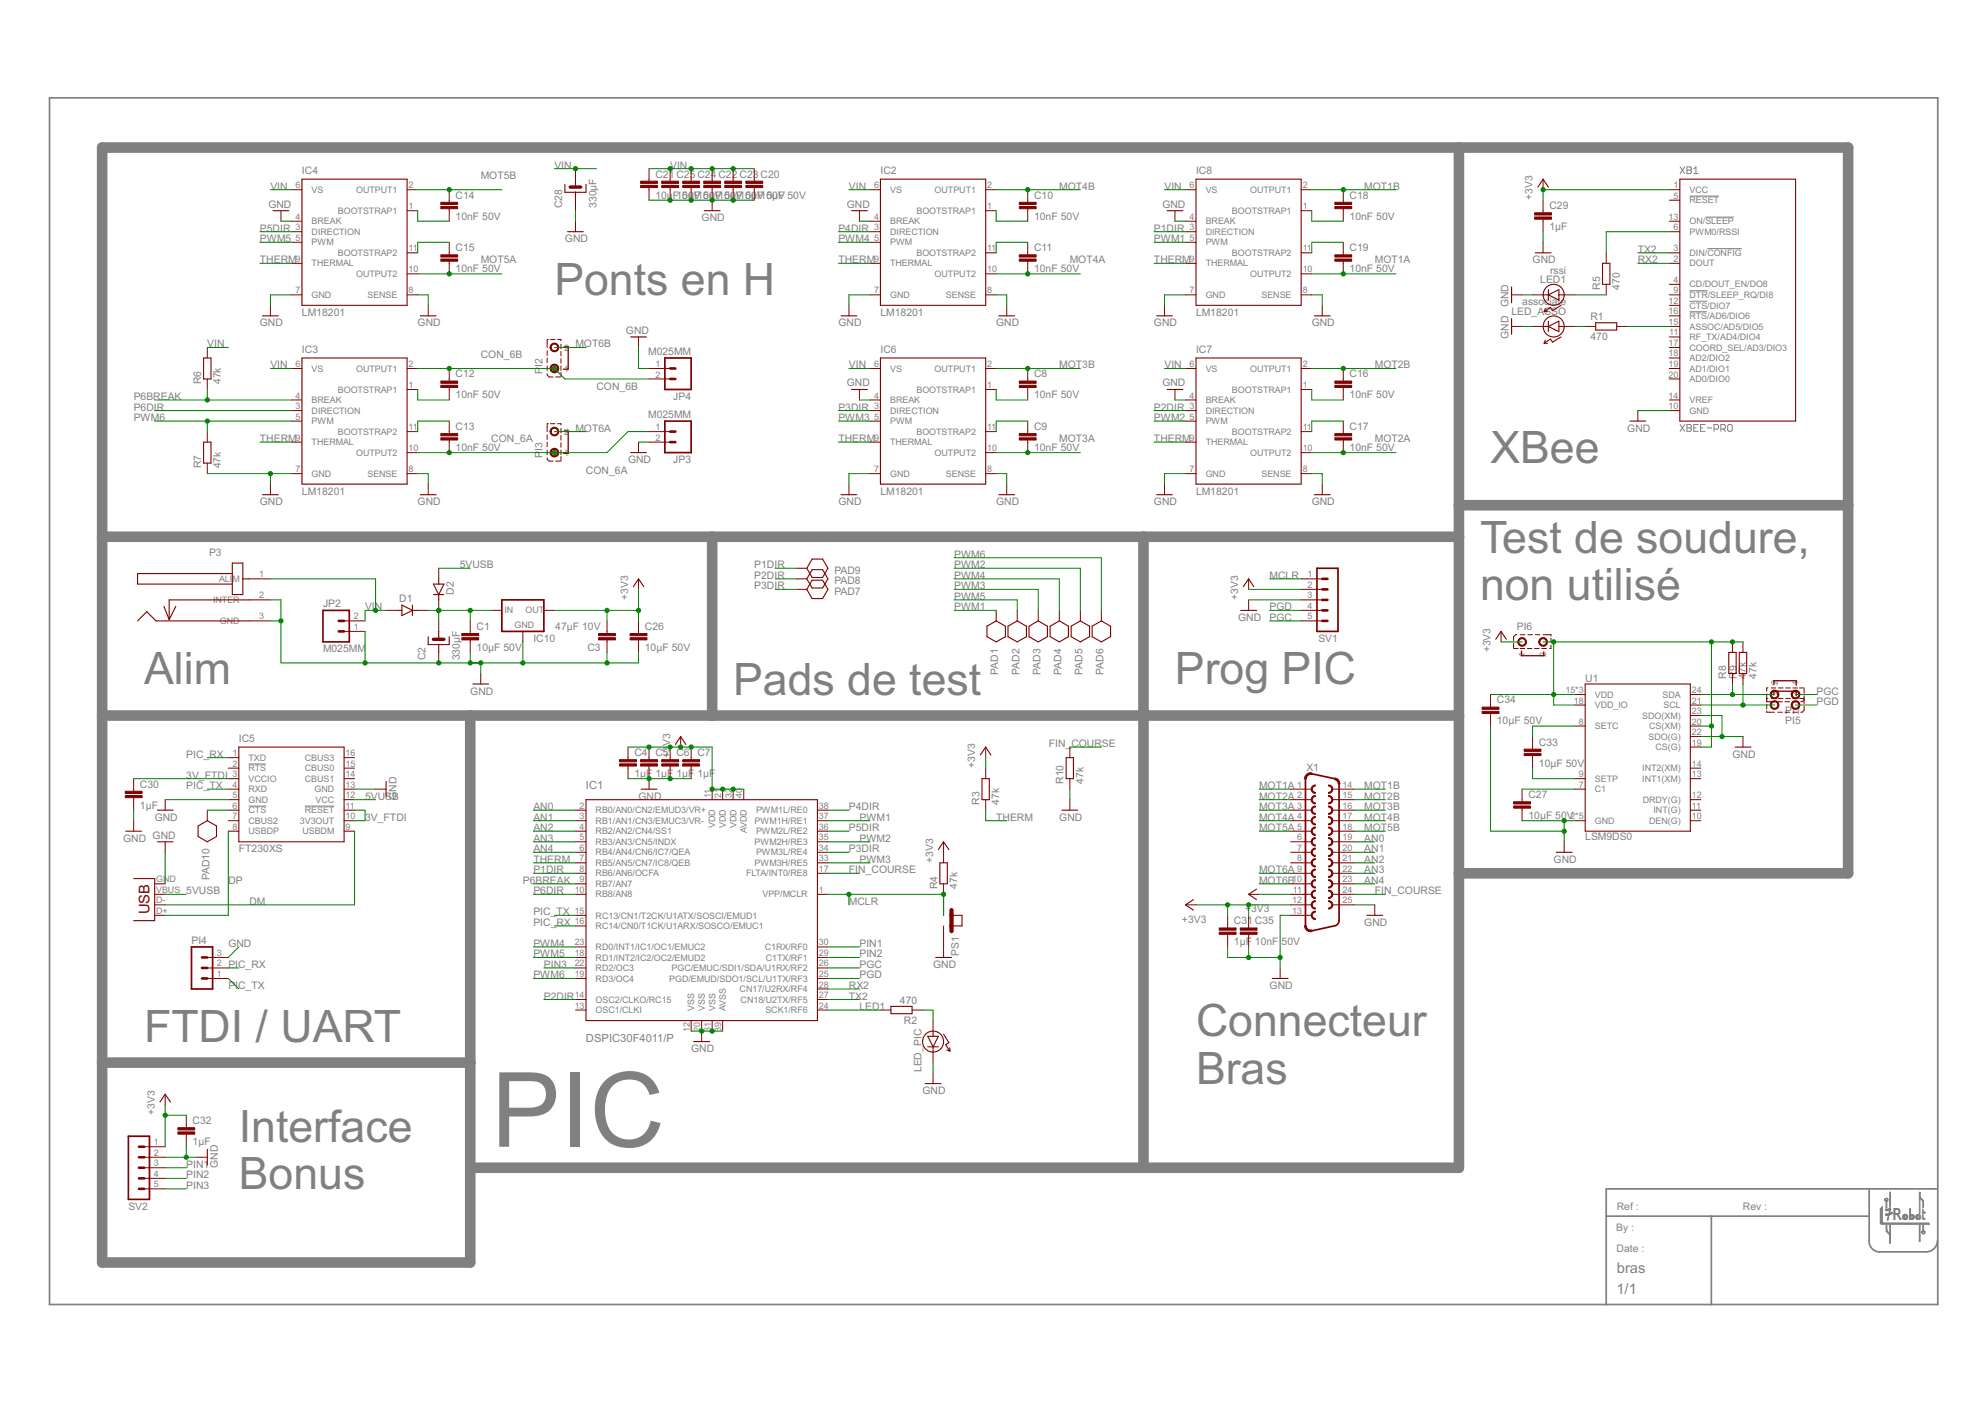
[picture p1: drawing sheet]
<svg xmlns="http://www.w3.org/2000/svg" width="420mm" height="297mm" viewBox="0 0 420 297" stroke-linecap="round" stroke-linejoin="round" font-family="sans-serif">
<defs><g id="words">
<text font-size="24.6" fill="#808080" x="103.9" y="242.6">PIC</text>
<g font-size="10.6" fill="#808080">
<text x="117.3" y="62.4">Ponts en H</text>
<text x="315.3" y="98">XBee</text>
<text x="313.1" y="116.9">Test de soudure,</text>
<text x="313.1" y="126.9">non utilisé</text>
<text x="30.5" y="144.7">Alim</text>
<text x="155.1" y="146.9">Pads de test</text>
<text x="248.6" y="144.7">Prog PIC</text>
<text x="30.5" y="220.4">FTDI / UART</text>
<text x="253" y="219.3">Connecteur</text>
<text x="253" y="229.3">Bras</text>
<text x="50.5" y="241.5">Interface</text>
<text x="50.5" y="251.5">Bonus</text>
</g>
<text font-size="3.5" fill="#800000" x="31.6" y="193.4" transform="rotate(-90 31.6 193.4)">USB</text>
<g font-size="3.5" fill="#808080">
<text x="342.1" y="269.3">bras</text>
<text x="342" y="273.8">1/1</text>
</g>
<g font-size="2.6" fill="#808080">
<text x="124" y="167">IC1</text>
<text x="124" y="220.4">DSPIC30F4011/P</text>
</g>
<g font-size="2.5" fill="#808080">
<text x="117.3" y="35.7">VIN</text>
<text x="141.8" y="35.7">VIN</text>
<text x="57.2" y="40.1">VIN</text>
<text x="63.9" y="36.8">IC4</text>
<text x="101.7" y="37.9">MOT5B</text>
<text x="138.7" y="37.6">C21 C25 C24 C22 C23 C20</text>
<text x="179.6" y="40.1">VIN</text>
<text x="186.3" y="36.8">IC2</text>
<text x="224.1" y="40.1">MOT4B</text>
<text x="246.4" y="40.1">VIN</text>
<text x="253" y="36.8">IC8</text>
<text x="288.6" y="40.1">MOT1B</text>
<text x="56.8" y="43.9">GND</text>
<text x="96.4" y="46.5">10nF 50V</text>
<text x="96.4" y="42">C14</text>
<text x="119" y="44" transform="rotate(-90 119 44)">C28</text>
<text x="126.2" y="44" transform="rotate(-90 126.2 44)">330µF</text>
<text x="138.7" y="42">10µ</text>
<text x="142.4" y="42">F100</text>
<text x="144.3" y="42">5µ</text>
<text x="146.8" y="42">V 5µ</text>
<text x="146.8" y="42">F100</text>
<text x="148.4" y="46.8">GND</text>
<text x="151.3" y="42">V 5µ</text>
<text x="151.3" y="42">F100</text>
<text x="155.7" y="42">V 5µ</text>
<text x="155.7" y="42">F100</text>
<text x="160.2" y="42">V 5µV 50V</text>
<text x="160.2" y="42">F100F</text>
<text x="179.2" y="43.9">GND</text>
<text x="218.8" y="46.5">10nF 50V</text>
<text x="218.8" y="42">C10</text>
<text x="245.9" y="43.9">GND</text>
<text x="285.5" y="46.5">10nF 50V</text>
<text x="285.5" y="42">C18</text>
<text x="324.2" y="42.4" transform="rotate(-90 324.2 42.4)">+3V3</text>
<text x="327.8" y="44.2">C29</text>
<text x="55" y="51.3">PWM5</text>
<text x="55" y="49">P5DIR</text>
<text x="96.4" y="53.1">C15</text>
<text x="119.5" y="51.3">GND</text>
<text x="177.4" y="51.3">PWM4</text>
<text x="177.4" y="49">P4DIR</text>
<text x="218.8" y="53.1">C11</text>
<text x="244.1" y="51.3">PWM1</text>
<text x="244.1" y="49">P1DIR</text>
<text x="285.5" y="53.1">C19</text>
<text x="327.8" y="48.7">1µF</text>
<text x="346.5" y="53.5">TX2</text>
<text x="55" y="55.7">THERM</text>
<text x="96.4" y="57.6">10nF 50V</text>
<text x="101.7" y="55.7">MOT5A</text>
<text x="177.4" y="55.7">THERM</text>
<text x="218.8" y="57.6">10nF 50V</text>
<text x="226.3" y="55.7">MOT4A</text>
<text x="244.1" y="55.7">THERM</text>
<text x="285.5" y="57.6">10nF 50V</text>
<text x="290.9" y="55.7">MOT1A</text>
<text x="324.2" y="55.7">GND</text>
<text x="325.9" y="59.9">LED1</text>
<text x="327.9" y="57.9">rssi</text>
<text x="346.5" y="55.7">RX2</text>
<text x="319.1" y="65" transform="rotate(-90 319.1 65)">GND</text>
<text x="322" y="64.6">associate</text>
<text x="338.5" y="61.3" transform="rotate(-90 338.5 61.3)">R5</text>
<text x="342.7" y="61.3" transform="rotate(-90 342.7 61.3)">470</text>
<text x="55" y="69.1">GND</text>
<text x="63.9" y="66.8">LM18201</text>
<text x="88.4" y="69.1">GND</text>
<text x="132.4" y="70.6">GND</text>
<text x="177.4" y="69.1">GND</text>
<text x="186.3" y="66.8">LM18201</text>
<text x="210.8" y="69.1">GND</text>
<text x="244.1" y="69.1">GND</text>
<text x="253" y="66.8">LM18201</text>
<text x="277.5" y="69.1">GND</text>
<text x="319.1" y="71.7" transform="rotate(-90 319.1 71.7)">GND</text>
<text x="319.8" y="66.6">LED_ASSO</text>
<text x="336.5" y="72">470</text>
<text x="336.5" y="67.7">R1</text>
<text x="43.9" y="73.5">VIN</text>
<text x="57.2" y="78">VIN</text>
<text x="63.9" y="74.6">IC3</text>
<text x="101.7" y="75.7">CON_6B</text>
<text x="114.8" y="77.6" transform="rotate(-90 114.8 77.6)">I2</text>
<text x="121.7" y="73.5">MOT6B</text>
<text x="137.1" y="75.1">M025MM</text>
<text x="179.6" y="78">VIN</text>
<text x="186.3" y="74.6">IC6</text>
<text x="224.1" y="78">MOT3B</text>
<text x="246.4" y="78">VIN</text>
<text x="253" y="74.6">IC7</text>
<text x="290.9" y="78">MOT2B</text>
<text x="42.5" y="81.3" transform="rotate(-90 42.5 81.3)">R6</text>
<text x="46.7" y="81.3" transform="rotate(-90 46.7 81.3)">47k</text>
<text x="96.4" y="79.8">C12</text>
<text x="114.8" y="79.1" transform="rotate(-90 114.8 79.1)">P</text>
<text x="126.2" y="82.4">CON_6B</text>
<text x="179.2" y="81.7">GND</text>
<text x="218.8" y="79.8">C8</text>
<text x="245.9" y="81.7">GND</text>
<text x="285.5" y="79.8">C16</text>
<text x="28.3" y="89.1">PWM6</text>
<text x="28.3" y="86.9">P6DIR</text>
<text x="28.3" y="84.6">P6BREAK</text>
<text x="96.4" y="84.3">10nF 50V</text>
<text x="137.1" y="88.4">M025MM</text>
<text x="142.4" y="84.6">JP4</text>
<text x="177.4" y="89.1">PWM3</text>
<text x="177.4" y="86.9">P3DIR</text>
<text x="218.8" y="84.3">10nF 50V</text>
<text x="244.1" y="89.1">PWM2</text>
<text x="244.1" y="86.9">P2DIR</text>
<text x="285.5" y="84.3">10nF 50V</text>
<text x="55" y="93.5">THERM</text>
<text x="96.4" y="95.4">10nF 50V</text>
<text x="96.4" y="91">C13</text>
<text x="103.9" y="93.5">CON_6A</text>
<text x="114.8" y="95.4" transform="rotate(-90 114.8 95.4)">I3</text>
<text x="121.7" y="91.3">MOT6A</text>
<text x="177.4" y="93.5">THERM</text>
<text x="218.8" y="95.4">10nF 50V</text>
<text x="218.8" y="91">C9</text>
<text x="224.1" y="93.5">MOT3A</text>
<text x="244.1" y="93.5">THERM</text>
<text x="285.5" y="95.4">10nF 50V</text>
<text x="285.5" y="91">C17</text>
<text x="290.9" y="93.5">MOT2A</text>
<text x="344.3" y="91.3">GND</text>
<text x="42.5" y="99.1" transform="rotate(-90 42.5 99.1)">R7</text>
<text x="46.7" y="99.1" transform="rotate(-90 46.7 99.1)">47k</text>
<text x="114.8" y="96.9" transform="rotate(-90 114.8 96.9)">P</text>
<text x="124" y="100.2">CON_6A</text>
<text x="132.9" y="98">GND</text>
<text x="142.4" y="98">JP3</text>
<text x="55" y="106.9">GND</text>
<text x="63.9" y="104.7">LM18201</text>
<text x="88.4" y="106.9">GND</text>
<text x="177.4" y="106.9">GND</text>
<text x="186.3" y="104.7">LM18201</text>
<text x="210.8" y="106.9">GND</text>
<text x="244.1" y="106.9">GND</text>
<text x="253" y="104.7">LM18201</text>
<text x="277.5" y="106.9">GND</text>
<text x="44.2" y="117.7">P3</text>
<text x="201.8" y="118">PWM6</text>
<text x="96" y="125.8" transform="rotate(-90 96 125.8)">D2</text>
<text x="97.3" y="120.2">5VUSB</text>
<text x="159.6" y="120.2">P1DIR</text>
<text x="159.6" y="124.7">P3DIR</text>
<text x="159.6" y="122.5">P2DIR</text>
<text x="176.5" y="125.8">PAD7</text>
<text x="176.5" y="123.6">PAD8</text>
<text x="176.5" y="121.3">PAD9</text>
<text x="201.8" y="124.7">PWM3</text>
<text x="201.8" y="122.5">PWM4</text>
<text x="201.8" y="120.2">PWM2</text>
<text x="268.6" y="122.5">MCLR</text>
<text x="68.3" y="128.5">JP2</text>
<text x="77.2" y="129.1">VIN</text>
<text x="84.5" y="127.5">D1</text>
<text x="132.9" y="126.9" transform="rotate(-90 132.9 126.9)">+3V3</text>
<text x="201.8" y="129.1">PWM1</text>
<text x="201.8" y="126.9">PWM5</text>
<text x="261.9" y="126.9" transform="rotate(-90 261.9 126.9)">+3V3</text>
<text x="261.9" y="131.4">GND</text>
<text x="268.6" y="129.1">PGD</text>
<text x="268.6" y="131.4">PGC</text>
<text x="100.8" y="137.7">10µF 50V</text>
<text x="100.8" y="133.3">C1</text>
<text x="112.8" y="135.8">IC10</text>
<text x="117.5" y="133.3">47µF 10V</text>
<text x="124.3" y="137.7">C3</text>
<text x="136.4" y="137.7">10µF 50V</text>
<text x="136.4" y="133.3">C26</text>
<text x="278.9" y="135.8">SV1</text>
<text x="320.9" y="133.3">PI6</text>
<text x="68.3" y="138">M025MM</text>
<text x="90" y="139.7" transform="rotate(-90 90 139.7)">C2</text>
<text x="97.3" y="139.7" transform="rotate(-90 97.3 139.7)">330µF</text>
<text x="211.2" y="142.8" transform="rotate(-90 211.2 142.8)">PAD1</text>
<text x="215.7" y="142.8" transform="rotate(-90 215.7 142.8)">PAD2</text>
<text x="220.1" y="142.8" transform="rotate(-90 220.1 142.8)">PAD3</text>
<text x="224.6" y="142.8" transform="rotate(-90 224.6 142.8)">PAD4</text>
<text x="229" y="142.8" transform="rotate(-90 229 142.8)">PAD5</text>
<text x="233.5" y="142.8" transform="rotate(-90 233.5 142.8)">PAD6</text>
<text x="315.3" y="138" transform="rotate(-90 315.3 138)">+3V3</text>
<text x="365.2" y="143.6" transform="rotate(-90 365.2 143.6)">R8</text>
<text x="367.4" y="143.6" transform="rotate(-90 367.4 143.6)">R9</text>
<text x="369.4" y="143.6" transform="rotate(-90 369.4 143.6)">47k</text>
<text x="371.6" y="143.6" transform="rotate(-90 371.6 143.6)">47k</text>
<text x="99.5" y="146.9">GND</text>
<text x="316.7" y="148.8">C34</text>
<text x="335.4" y="144.4">U1</text>
<text x="384.3" y="149.2">PGD</text>
<text x="384.3" y="146.9">PGC</text>
<text x="316.7" y="153.3">10µF 50V</text>
<text x="377.7" y="151">PI1</text>
<text x="377.7" y="153.2">PI5</text>
<text x="39.4" y="160.3">PIC_RX</text>
<text x="50.5" y="156.9">IC5</text>
<text x="134.2" y="160">C4</text>
<text x="138.7" y="160">C5</text>
<text x="141.8" y="160.3" transform="rotate(-90 141.8 160.3)">+3</text>
<text x="141.8" y="157.8" transform="rotate(-90 141.8 157.8)">V3</text>
<text x="143.1" y="160">C6</text>
<text x="147.6" y="160">C7</text>
<text x="221.9" y="158.1">FIN_</text>
<text x="226.7" y="158.1">COURSE</text>
<text x="325.6" y="157.7">C33</text>
<text x="366.5" y="160.3">GND</text>
<text x="29.6" y="166.6">C30</text>
<text x="39.4" y="167">PIC_TX</text>
<text x="39.4" y="164.7">3V_FTDI</text>
<text x="134.2" y="164.4">1µF</text>
<text x="138.7" y="164.4">1µF</text>
<text x="143.1" y="164.4">1µF</text>
<text x="147.6" y="164.4">1µF</text>
<text x="206.3" y="162.5" transform="rotate(-90 206.3 162.5)">+3V3</text>
<text x="225" y="165.8" transform="rotate(-90 225 165.8)">R10</text>
<text x="229.2" y="165.8" transform="rotate(-90 229.2 165.8)">47k</text>
<text x="266.4" y="167">MOT1A</text>
<text x="276.4" y="163.1">X1</text>
<text x="288.6" y="167">MOT1B</text>
<text x="325.6" y="162.2">10µF 50V</text>
<text x="29.6" y="171.1">1µF</text>
<text x="32.7" y="173.6">GND</text>
<text x="77.2" y="169.2">5VUSB</text>
<text x="77.2" y="173.6">3V_FTDI</text>
<text x="83.9" y="169.2" transform="rotate(-90 83.9 169.2)">GND</text>
<text x="112.8" y="171.4">AN0</text>
<text x="112.8" y="173.6">AN1</text>
<text x="135.1" y="169.2">GND</text>
<text x="179.6" y="171.4">P4DIR</text>
<text x="181.8" y="173.6">PWM1</text>
<text x="207.2" y="170.3" transform="rotate(-90 207.2 170.3)">R3</text>
<text x="210.8" y="173.6">THERM</text>
<text x="211.4" y="170.3" transform="rotate(-90 211.4 170.3)">47k</text>
<text x="224.1" y="173.6">GND</text>
<text x="266.4" y="171.4">MOT3A</text>
<text x="266.4" y="173.6">MOT4A</text>
<text x="266.4" y="169.2">MOT2A</text>
<text x="288.6" y="171.4">MOT3B</text>
<text x="288.6" y="173.6">MOT4B</text>
<text x="288.6" y="169.2">MOT2B</text>
<text x="323.3" y="173.3">10µF 50V</text>
<text x="323.3" y="168.9">C27</text>
<text x="26.1" y="178.1">GND</text>
<text x="32.3" y="177.4">GND</text>
<text x="112.8" y="175.9">AN2</text>
<text x="112.8" y="178.1">AN3</text>
<text x="179.6" y="175.9">P5DIR</text>
<text x="181.8" y="178.1">PWM2</text>
<text x="266.4" y="175.9">MOT5A</text>
<text x="288.6" y="178.1">AN0</text>
<text x="288.6" y="175.9">MOT5B</text>
<text x="335.4" y="177.8">LSM9DS0</text>
<text x="50.5" y="180.3">FT230XS</text>
<text x="112.8" y="180.3">AN4</text>
<text x="112.8" y="184.8">P1DIR</text>
<text x="112.8" y="182.5">THERM</text>
<text x="179.6" y="180.3">P3DIR</text>
<text x="179.6" y="184.8">FIN_COURSE</text>
<text x="181.8" y="182.5">PWM3</text>
<text x="197.4" y="182.5" transform="rotate(-90 197.4 182.5)">+3V3</text>
<text x="266.4" y="184.8">MOT6A</text>
<text x="288.6" y="180.3">AN1</text>
<text x="288.6" y="182.5">AN2</text>
<text x="288.6" y="184.8">AN3</text>
<text x="328.7" y="182.5">GND</text>
<text x="39.4" y="189.2">5VUSB</text>
<text x="44.3" y="186.3" transform="rotate(-90 44.3 186.3)">PAD10</text>
<text x="48.3" y="187">DP</text>
<text x="52.8" y="191.4">DM</text>
<text x="110.6" y="187">P6BREAK</text>
<text x="112.8" y="189.2">P6DIR</text>
<text x="179.6" y="191.4">MCLR</text>
<text x="198.3" y="188.1" transform="rotate(-90 198.3 188.1)">R4</text>
<text x="202.5" y="188.1" transform="rotate(-90 202.5 188.1)">47k</text>
<text x="266.4" y="187">MOT6B</text>
<text x="288.6" y="187">AN4</text>
<text x="290.9" y="189.2">FIN_COURSE</text>
<text x="112.8" y="195.9">PIC_RX</text>
<text x="112.8" y="193.7">PIC_TX</text>
<text x="250" y="195.2">+3V3</text>
<text x="261" y="195.6">C31 C35</text>
<text x="263.4" y="193">+</text>
<text x="264.7" y="193">3V3</text>
<text x="288.6" y="195.9">GND</text>
<text x="40.5" y="199.7">PI4</text>
<text x="48.3" y="200.3">GND</text>
<text x="112.8" y="202.6">PWM5</text>
<text x="112.8" y="200.3">PWM4</text>
<text x="181.8" y="202.6">PIN2</text>
<text x="181.8" y="200.3">PIN1</text>
<text x="202.9" y="202.3" transform="rotate(-90 202.9 202.3)">PS1</text>
<text x="261" y="200">1µF</text>
<text x="265.5" y="200">10nF</text>
<text x="271.1" y="200">50V</text>
<text x="48.3" y="204.8">PIC_RX</text>
<text x="48.3" y="209.2">PIC_TX</text>
<text x="112.8" y="207">PWM6</text>
<text x="115.1" y="204.8">PIN3</text>
<text x="179.6" y="209.2">RX2</text>
<text x="181.8" y="207">PGD</text>
<text x="181.8" y="204.8">PGC</text>
<text x="197.4" y="204.8">GND</text>
<text x="268.6" y="209.2">GND</text>
<text x="115.1" y="211.5">P2DIR</text>
<text x="179.6" y="211.5">TX2</text>
<text x="181.8" y="213.7">LED1</text>
<text x="190.4" y="212.4">470</text>
<text x="191.2" y="216.6">R2</text>
<text x="146.2" y="222.6">GND</text>
<text x="195" y="226.9" transform="rotate(-90 195 226.9)">LED_PIC</text>
<text x="195.2" y="231.5">GND</text>
<text x="32.7" y="235.9" transform="rotate(-90 32.7 235.9)">+3V3</text>
<text x="40.7" y="237.8">C32</text>
<text x="40.7" y="242.3">1µF</text>
<text x="39.4" y="251.5">PIN3</text>
<text x="39.4" y="249.3">PIN2</text>
<text x="39.4" y="247.1">PIN1</text>
<text x="46.1" y="247.1" transform="rotate(-90 46.1 247.1)">GND</text>
<text x="27.2" y="256">SV2</text>
<text x="342" y="256">Ref :</text>
<text x="368.7" y="256">Rev :</text>
<text x="341.9" y="260.3">By :</text>
<text x="342" y="264.8">Date :</text>
</g>
<g font-size="2.1" fill="#808080">
<text x="62.5" y="39.8">6</text>
<text x="65.9" y="40.8">VS</text>
<text x="75.3" y="40.8">OUTPUT1</text>
<text x="86.4" y="39.8">2</text>
<text x="184.9" y="39.8">6</text>
<text x="188.3" y="40.8">VS</text>
<text x="197.7" y="40.8">OUTPUT1</text>
<text x="208.8" y="39.8">2</text>
<text x="251.7" y="39.8">6</text>
<text x="255.1" y="40.8">VS</text>
<text x="264.5" y="40.8">OUTPUT1</text>
<text x="275.6" y="39.8">2</text>
<text x="354" y="39.8">1</text>
<text x="357.4" y="40.8">VCC</text>
<text x="62.5" y="46.5">4</text>
<text x="65.9" y="47.5">BREAK</text>
<text x="71.5" y="45.2">BOOTSTRAP1</text>
<text x="86.4" y="44.3">1</text>
<text x="184.9" y="46.5">4</text>
<text x="188.3" y="47.5">BREAK</text>
<text x="193.9" y="45.2">BOOTSTRAP1</text>
<text x="208.8" y="44.3">1</text>
<text x="251.7" y="46.5">4</text>
<text x="255.1" y="47.5">BREAK</text>
<text x="260.6" y="45.2">BOOTSTRAP1</text>
<text x="275.6" y="44.3">1</text>
<text x="353" y="46.5">13</text>
<text x="354" y="42">5</text>
<text x="357.4" y="43">RESET</text>
<text x="357.4" y="47.5">ON/SLEEP</text>
<text x="62.5" y="48.7">3</text>
<text x="62.5" y="50.9">5</text>
<text x="65.9" y="49.7">DIRECTION</text>
<text x="65.9" y="51.9">PWM</text>
<text x="86.4" y="53.2">11</text>
<text x="184.9" y="48.7">3</text>
<text x="184.9" y="50.9">5</text>
<text x="188.3" y="49.7">DIRECTION</text>
<text x="188.3" y="51.9">PWM</text>
<text x="208.8" y="53.2">11</text>
<text x="251.7" y="48.7">3</text>
<text x="251.7" y="50.9">5</text>
<text x="255.1" y="49.7">DIRECTION</text>
<text x="255.1" y="51.9">PWM</text>
<text x="275.6" y="53.2">11</text>
<text x="354" y="53.2">3</text>
<text x="354" y="48.7">6</text>
<text x="357.4" y="49.7">PWM0/RSSI</text>
<text x="62.5" y="55.4">9</text>
<text x="65.9" y="56.4">THERMAL</text>
<text x="71.5" y="54.1">BOOTSTRAP2</text>
<text x="75.3" y="58.6">OUTPUT2</text>
<text x="86.4" y="57.6">10</text>
<text x="184.9" y="55.4">9</text>
<text x="188.3" y="56.4">THERMAL</text>
<text x="193.9" y="54.1">BOOTSTRAP2</text>
<text x="197.7" y="58.6">OUTPUT2</text>
<text x="208.8" y="57.6">10</text>
<text x="251.7" y="55.4">9</text>
<text x="255.1" y="56.4">THERMAL</text>
<text x="260.6" y="54.1">BOOTSTRAP2</text>
<text x="264.5" y="58.6">OUTPUT2</text>
<text x="275.6" y="57.6">10</text>
<text x="354" y="55.4">2</text>
<text x="354" y="59.8">4</text>
<text x="357.4" y="56.4">DOUT</text>
<text x="357.4" y="54.1">DIN/CONFIG</text>
<text x="62.5" y="62.1">7</text>
<text x="65.9" y="63">GND</text>
<text x="77.7" y="63">SENSE</text>
<text x="86.4" y="62.1">8</text>
<text x="184.9" y="62.1">7</text>
<text x="188.3" y="63">GND</text>
<text x="200.1" y="63">SENSE</text>
<text x="208.8" y="62.1">8</text>
<text x="251.7" y="62.1">7</text>
<text x="255.1" y="63">GND</text>
<text x="266.9" y="63">SENSE</text>
<text x="275.6" y="62.1">8</text>
<text x="353" y="64.3">12</text>
<text x="354" y="62.1">9</text>
<text x="357.4" y="60.8">CD/DOUT_EN/DO8</text>
<text x="357.4" y="63">DTR/SLEEP_RQ/DI8</text>
<text x="357.4" y="65.3">CTS/DIO7</text>
<text x="353" y="68.7">15</text>
<text x="353" y="66.5">16</text>
<text x="353.2" y="71">11</text>
<text x="357.4" y="72">RF_TX/AD4/DIO4</text>
<text x="357.4" y="69.7">ASSOC/AD5/DIO5</text>
<text x="357.4" y="67.5">RTS/AD6/DIO6</text>
<text x="62.5" y="77.6">6</text>
<text x="86.4" y="77.6">2</text>
<text x="119.3" y="74.2">2</text>
<text x="138.7" y="77.6">1</text>
<text x="184.9" y="77.6">6</text>
<text x="208.8" y="77.6">2</text>
<text x="251.7" y="77.6">6</text>
<text x="275.6" y="77.6">2</text>
<text x="353" y="73.2">17</text>
<text x="353" y="75.4">18</text>
<text x="353" y="77.6">19</text>
<text x="357.4" y="74.2">COORD_SEL/AD3/DIO3</text>
<text x="357.4" y="76.4">AD2/DIO2</text>
<text x="65.9" y="78.6">VS</text>
<text x="71.5" y="83.1">BOOTSTRAP1</text>
<text x="75.3" y="78.6">OUTPUT1</text>
<text x="86.4" y="82.1">1</text>
<text x="119.3" y="78.6">1</text>
<text x="138.7" y="79.9">2</text>
<text x="188.3" y="78.6">VS</text>
<text x="193.9" y="83.1">BOOTSTRAP1</text>
<text x="197.7" y="78.6">OUTPUT1</text>
<text x="208.8" y="82.1">1</text>
<text x="255.1" y="78.6">VS</text>
<text x="260.6" y="83.1">BOOTSTRAP1</text>
<text x="264.5" y="78.6">OUTPUT1</text>
<text x="275.6" y="82.1">1</text>
<text x="353" y="79.9">20</text>
<text x="357.4" y="78.6">AD1/DIO1</text>
<text x="357.4" y="80.9">AD0/DIO0</text>
<text x="62.5" y="86.5">3</text>
<text x="62.5" y="84.3">4</text>
<text x="62.5" y="88.8">5</text>
<text x="65.9" y="87.5">DIRECTION</text>
<text x="65.9" y="85.3">BREAK</text>
<text x="65.9" y="89.8">PWM</text>
<text x="184.9" y="86.5">3</text>
<text x="184.9" y="84.3">4</text>
<text x="184.9" y="88.8">5</text>
<text x="188.3" y="87.5">DIRECTION</text>
<text x="188.3" y="85.3">BREAK</text>
<text x="188.3" y="89.8">PWM</text>
<text x="251.7" y="86.5">3</text>
<text x="251.7" y="84.3">4</text>
<text x="251.7" y="88.8">5</text>
<text x="255.1" y="87.5">DIRECTION</text>
<text x="255.1" y="85.3">BREAK</text>
<text x="255.1" y="89.8">PWM</text>
<text x="353" y="86.5">10</text>
<text x="353" y="84.3">14</text>
<text x="357.4" y="87.5">GND</text>
<text x="357.4" y="85.3">VREF</text>
<text x="62.5" y="93.2">9</text>
<text x="65.9" y="94.2">THERMAL</text>
<text x="71.5" y="92">BOOTSTRAP2</text>
<text x="86.4" y="91">11</text>
<text x="86.4" y="95.4">10</text>
<text x="119.3" y="92">2</text>
<text x="138.7" y="91">1</text>
<text x="138.7" y="93.2">2</text>
<text x="184.9" y="93.2">9</text>
<text x="188.3" y="94.2">THERMAL</text>
<text x="193.9" y="92">BOOTSTRAP2</text>
<text x="208.8" y="91">11</text>
<text x="208.8" y="95.4">10</text>
<text x="251.7" y="93.2">9</text>
<text x="255.1" y="94.2">THERMAL</text>
<text x="260.6" y="92">BOOTSTRAP2</text>
<text x="275.6" y="91">11</text>
<text x="275.6" y="95.4">10</text>
<text x="62.5" y="99.9">7</text>
<text x="65.9" y="100.9">GND</text>
<text x="75.3" y="96.4">OUTPUT2</text>
<text x="77.7" y="100.9">SENSE</text>
<text x="86.4" y="99.9">8</text>
<text x="119.3" y="96.4">1</text>
<text x="184.9" y="99.9">7</text>
<text x="188.3" y="100.9">GND</text>
<text x="197.7" y="96.4">OUTPUT2</text>
<text x="200.1" y="100.9">SENSE</text>
<text x="208.8" y="99.9">8</text>
<text x="251.7" y="99.9">7</text>
<text x="255.1" y="100.9">GND</text>
<text x="264.5" y="96.4">OUTPUT2</text>
<text x="266.9" y="100.9">SENSE</text>
<text x="275.6" y="99.9">8</text>
<text x="46.3" y="123.1">ALI</text>
<text x="49.2" y="123.1">M</text>
<text x="54.8" y="122.1">1</text>
<text x="276.6" y="122.1">1</text>
<text x="276.6" y="124.4">2</text>
<text x="45.1" y="127.6">INTER</text>
<text x="54.8" y="126.6">2</text>
<text x="54.8" y="131">3</text>
<text x="74.8" y="131">2</text>
<text x="106.7" y="129.7">IN</text>
<text x="111.2" y="129.7">OUT</text>
<text x="276.6" y="126.6">3</text>
<text x="276.6" y="128.8">4</text>
<text x="276.6" y="131">5</text>
<text x="46.5" y="132">GND</text>
<text x="74.8" y="133.3">1</text>
<text x="108.8" y="132.9">GND</text>
<text x="322.7" y="138.9" transform="rotate(-90 322.7 138.9)">1</text>
<text x="327.1" y="138.9" transform="rotate(-90 327.1 138.9)">2</text>
<text x="331.2" y="146.6">15*3</text>
<text x="333" y="148.8">18</text>
<text x="337.4" y="147.6">VDD</text>
<text x="337.4" y="149.8">VDD_IO</text>
<text x="351.7" y="147.6">SDA</text>
<text x="351.9" y="149.8">SCL</text>
<text x="357.9" y="148.8">21</text>
<text x="357.9" y="146.6">24</text>
<text x="376.1" y="147.1" transform="rotate(-90 376.1 147.1)">2</text>
<text x="376.1" y="144.9" transform="rotate(-90 376.1 144.9)">2</text>
<text x="380.5" y="147.1" transform="rotate(-90 380.5 147.1)">1</text>
<text x="380.5" y="144.9" transform="rotate(-90 380.5 144.9)">1</text>
<text x="334" y="153.3">8</text>
<text x="337.4" y="154.3">SETC</text>
<text x="347.4" y="152.1">SDO(XM)</text>
<text x="348.9" y="154.3">CS(XM)</text>
<text x="357.9" y="153.3">20</text>
<text x="357.9" y="155.5">22</text>
<text x="357.9" y="151.1">23</text>
<text x="49.2" y="160">1</text>
<text x="52.6" y="161">TXD</text>
<text x="64.5" y="161">CBUS3</text>
<text x="73.1" y="160">16</text>
<text x="348.8" y="156.5">SDO(G)</text>
<text x="350.2" y="158.7">CS(G)</text>
<text x="357.9" y="157.8">19</text>
<text x="49.2" y="162.2">2</text>
<text x="49.2" y="164.4">3</text>
<text x="49.2" y="166.7">4</text>
<text x="52.6" y="163.2">RTS</text>
<text x="52.6" y="165.4">VCCIO</text>
<text x="52.6" y="167.6">RXD</text>
<text x="64.5" y="165.4">CBUS1</text>
<text x="64.5" y="163.2">CBUS0</text>
<text x="66.6" y="167.6">GND</text>
<text x="73.1" y="166.7">13</text>
<text x="73.1" y="164.4">14</text>
<text x="73.1" y="162.2">15</text>
<text x="274.4" y="166.7">1</text>
<text x="284" y="166.7">14</text>
<text x="334" y="166.7">7</text>
<text x="334" y="164.4">9</text>
<text x="337.4" y="167.6">C1</text>
<text x="337.4" y="165.4">SETP</text>
<text x="347.4" y="165.4">INT1(XM)</text>
<text x="347.4" y="163.2">INT2(XM)</text>
<text x="357.9" y="164.4">13</text>
<text x="357.9" y="162.2">14</text>
<text x="49.2" y="168.9">5</text>
<text x="49.2" y="171.1">6</text>
<text x="49.2" y="173.3">7</text>
<text x="52.6" y="169.9">GND</text>
<text x="52.6" y="172.1">CTS</text>
<text x="64.5" y="172.1">RESET</text>
<text x="66.8" y="169.9">VCC</text>
<text x="73.1" y="173.3">10</text>
<text x="73.1" y="171.1">11</text>
<text x="73.1" y="168.9">12</text>
<text x="122.6" y="171.1">2</text>
<text x="122.6" y="173.3">3</text>
<text x="126" y="172.1">RB0/AN0/CN2/EMUD3/VR+</text>
<text x="150.4" y="168.9" transform="rotate(-90 150.4 168.9)">11</text>
<text x="152.6" y="168.9" transform="rotate(-90 152.6 168.9)">21</text>
<text x="154.8" y="168.9" transform="rotate(-90 154.8 168.9)">32</text>
<text x="157" y="168.9" transform="rotate(-90 157 168.9)">40</text>
<text x="160" y="172.1">PWM1L/RE0</text>
<text x="173.2" y="171.1">38</text>
<text x="173.2" y="173.3">37</text>
<text x="274.4" y="168.9">2</text>
<text x="274.4" y="171.1">3</text>
<text x="274.4" y="173.3">4</text>
<text x="284" y="168.9">15</text>
<text x="284" y="171.1">16</text>
<text x="284" y="173.3">17</text>
<text x="332.2" y="173.3">2*5</text>
<text x="347.5" y="169.9">DRDY(G)</text>
<text x="349.8" y="172.1">INT(G)</text>
<text x="357.9" y="173.3">10</text>
<text x="357.9" y="168.9">12</text>
<text x="357.9" y="171.1">11</text>
<text x="49.2" y="175.6">8</text>
<text x="52.6" y="174.3">CBUS2</text>
<text x="52.6" y="176.5">USBDP</text>
<text x="63.5" y="174.3">3V3OUT</text>
<text x="64" y="176.5">USBDM</text>
<text x="73.1" y="175.6">9</text>
<text x="122.6" y="175.6">4</text>
<text x="122.6" y="177.8">5</text>
<text x="126" y="174.3">RB1/AN1/CN3/EMUC3/VR-</text>
<text x="126" y="176.5">RB2/AN2/CN4/SS1</text>
<text x="126" y="178.8">RB3/AN3/CN5/INDX</text>
<text x="151.3" y="175.2" transform="rotate(-90 151.3 175.2)">VDD</text>
<text x="153.6" y="175.2" transform="rotate(-90 153.6 175.2)">VDD</text>
<text x="155.8" y="175.2" transform="rotate(-90 155.8 175.2)">VDD</text>
<text x="158" y="176.3" transform="rotate(-90 158 176.3)">AVDD</text>
<text x="159.6" y="174.3">PWM1H/RE1</text>
<text x="159.6" y="178.8">PWM2H/RE3</text>
<text x="160" y="176.5">PWM2L/RE2</text>
<text x="173.2" y="175.6">36</text>
<text x="173.2" y="177.8">35</text>
<text x="274.4" y="175.6">5</text>
<text x="274.4" y="177.8">6</text>
<text x="284" y="175.6">18</text>
<text x="284" y="177.8">19</text>
<text x="337.4" y="174.3">GND</text>
<text x="348.9" y="174.3">DEN(G)</text>
<text x="122.6" y="180">6</text>
<text x="122.6" y="182.2">7</text>
<text x="122.6" y="184.5">8</text>
<text x="126" y="181">RB4/AN4/CN6/IC7/QEA</text>
<text x="126" y="183.2">RB5/AN5/CN7/IC8/QEB</text>
<text x="126" y="185.4">RB6/AN6/OCFA</text>
<text x="157.8" y="185.4">FLTA/INT0/RE8</text>
<text x="159.6" y="183.2">PWM3H/RE5</text>
<text x="160" y="181">PWM3L/RE4</text>
<text x="173.2" y="180">34</text>
<text x="173.2" y="182.2">33</text>
<text x="173.2" y="184.5">17</text>
<text x="274.4" y="180">7</text>
<text x="274.4" y="182.2">8</text>
<text x="274.4" y="184.5">9</text>
<text x="284" y="180">20</text>
<text x="284" y="182.2">21</text>
<text x="284" y="184.5">22</text>
<text x="33" y="191.1">D-</text>
<text x="33" y="188.9">VBUS</text>
<text x="33" y="186.7">GND</text>
<text x="121.6" y="188.9">10</text>
<text x="122.6" y="186.7">9</text>
<text x="126" y="187.7">RB7/AN7</text>
<text x="126" y="189.9">RB8/AN8</text>
<text x="161.3" y="189.9">VPP/MCLR</text>
<text x="173.2" y="188.9">1</text>
<text x="273.4" y="186.7">10</text>
<text x="273.4" y="191.1">12</text>
<text x="273.5" y="188.9">11</text>
<text x="284" y="186.7">23</text>
<text x="284" y="188.9">24</text>
<text x="284" y="191.1">25</text>
<text x="33" y="193.4">D+</text>
<text x="121.6" y="193.4">15</text>
<text x="121.6" y="195.6">16</text>
<text x="126" y="194.3">RC13/CN1/T2CK/U1ATX/SOSCI/EMUD1</text>
<text x="126" y="196.6">RC14/CN0/T1CK/U1ARX/SOSCO/EMUC1</text>
<text x="273.4" y="193.4">13</text>
<text x="45.9" y="202.3">3</text>
<text x="121.6" y="200">23</text>
<text x="121.6" y="202.3">18</text>
<text x="126" y="201">RD0/INT1/IC1/OC1/EMUC2</text>
<text x="126" y="203.2">RD1/INT2/IC2/OC2/EMUD2</text>
<text x="161.8" y="201">C1RX/RF0</text>
<text x="162" y="203.2">C1TX/RF1</text>
<text x="173.2" y="200">30</text>
<text x="173.2" y="202.3">29</text>
<text x="45.9" y="206.7">1</text>
<text x="45.9" y="204.5">2</text>
<text x="121.6" y="204.5">22</text>
<text x="121.6" y="206.7">19</text>
<text x="126" y="205.5">RD2/OC3</text>
<text x="126" y="207.7">RD3/OC4</text>
<text x="141.6" y="207.7">PGD/EMUD/SDO1/SCL/U1TX/RF3</text>
<text x="142.1" y="205.5">PGC/EMUC/SDI1/SDA/U1RX/RF2</text>
<text x="156.5" y="209.9">CN17/U2RX/RF4</text>
<text x="173.2" y="204.5">26</text>
<text x="173.2" y="206.7">25</text>
<text x="173.2" y="208.9">28</text>
<text x="121.6" y="211.2">14</text>
<text x="121.6" y="213.4">13</text>
<text x="126" y="212.1">OSC2/CLKO/RC15</text>
<text x="126" y="214.4">OSC1/CLKI</text>
<text x="146.9" y="213.9" transform="rotate(-90 146.9 213.9)">VSS</text>
<text x="149.1" y="213.9" transform="rotate(-90 149.1 213.9)">VSS</text>
<text x="151.3" y="213.9" transform="rotate(-90 151.3 213.9)">VSS</text>
<text x="153.6" y="213.9" transform="rotate(-90 153.6 213.9)">AVSS</text>
<text x="156.7" y="212.1">CN18/U2TX/RF5</text>
<text x="161.9" y="214.4">SCK1/RF6</text>
<text x="173.2" y="211.2">27</text>
<text x="173.2" y="213.4">24</text>
<text x="145.9" y="218.3" transform="rotate(-90 145.9 218.3)">12</text>
<text x="148.1" y="218.3" transform="rotate(-90 148.1 218.3)">20</text>
<text x="150.4" y="218.3" transform="rotate(-90 150.4 218.3)">31</text>
<text x="152.6" y="218.3" transform="rotate(-90 152.6 218.3)">39</text>
<text x="32.6" y="242.3">1</text>
<text x="32.6" y="244.5">2</text>
<text x="32.6" y="246.8">3</text>
<text x="32.6" y="249">4</text>
<text x="32.6" y="251.2">5</text>
</g>
</g></defs>
<path d="M308.7 31.2v215.9h-209.2M21.6 113.6h287.1M150.7 113.6v37.8M241.9 113.6v133.5M308.7 106.9h82.3M21.6 151.4h287.1M99.5 151.4v115.7h-77.9v-235.9h369.4v153.6h-82.3M21.6 224.8h77.9" fill="none" stroke="#808080" stroke-width="2.2"/>
<g fill="none" stroke="#808080" stroke-width=".21">
<path d="M355.5 35.3l.9 1.4M356.4 35.3l-.9 1.4M356.9 35.3h.7l.2 .2-.2 .5 .2 .5-.2 .2h-.7zM356.9 36h.7M358.3 36.7h1M358.3 35.8l.5-.5v1.4M357.4 41.5h6.3M360.8 45.9h6M361.2 52.6h7.3M357.4 61.5h3.9M357.4 63.7h3.8M357.4 66h3.7"/>
<path d="M355.5 89.8l.9 1.4M356.4 89.8l-.9 1.4M356.9 89.8h.7l.2 .3-.2 .4 .2 .5-.2 .2h-.7zM356.9 90.5h.7M358.3 90.5h.5M359.3 89.8h-1v1.4h1M359.8 90.5h.4M360.7 89.8h-.9v1.4h.9M361.2 90.5h.9M362.6 90.8h.7l.3-.3v-.4l-.3-.3h-.7v1.4M364.1 90.8h.7l.2-.3v-.4l-.2-.3h-.7v1.4M364.5 90.8l.5 .4"/>
<path d="M365.7 89.8h.5l.3 .3v.9l-.3 .2h-.5l-.2-.2v-.9zM52.6 161.6h3.7M52.6 170.5h3.7M64.5 170.5h6.2M398.2 255.3v3.1l.2 .3h9.6l.2 .3h-10.2l-.2-.3v-2.9zM398.9 255.9l1.1-.3-.3 1.2M398.9 255.9l.1 .3 .7-.1M398.9 255.9l.2 .2 .7-.2M399 259.3h.2v1.1l.6 .6v-1.7h.1v3.7h-.1v-1.7l-.8-.8zM399 254.1h.2v1.4l-.2 .1zM399.4 257l.2 .1-.2 .8 .1-.9zM399.4 257.7l.1 .2-.2 .2z"/>
<path d="M399.6 257.1v-.1l-.2 1.1M399.6 256.8h.1M399.7 256l-.1 .8M399.7 256l-.3 .1M399.8 252.2h.1v3.2h-.1zM399.9 252.2l-.1 3.2M399.9 259.3v3.6l-.1-1.8-.7-.6v-1.2l.1 1.1M399.9 255.8l-.1 .1M399.9 255.8l-.9 .1h.7M399.9 255.8l-.1 .3M400.3 256.6v-.1l-.4 .3-.7 .3 1-.5-1.2 .5v-.1l.8-.3M400.3 256.6l-.9 .5h-.5v-.2l.7-.1"/>
<path d="M400.3 256.6l-.1-.1-.4 .2M400.3 256.6l-.7 .5v-.3l-.7 .1h.6l.1 .2M400.8 256.8v1.1M400.8 256.8l.5 .1 .7 1.1M400.9 255.7l-.1 1.2M400.9 255.9h.7M401.4 255.8h-.6l-.1 1.1h.6a.63 .63 0 0 0 .7-.6 .63 .63 0 0 0-.6-.6h-.7l.1 2.3h.1v-1.1M401.4 255.8l.3 .1 .1 .2-.1 .7-.9 .1M401.4 255.8l.2 .1M401.4 255.8l.3 .1M401.5 256.9l.7 1zM401.6 255.9l.2 .2-.2 .6h-.7"/>
<path d="M402.2 257.9l-.2 .1M402.4 257.5h.3M402.5 257.2l.2 .1M402.6 257l.2 .2M402.7 257.6l-.2 .1M402.8 256.9l.1 .3M402.8 258.1l.3-.3v.3M402.8 257.7l-.2 .2M403.1 256.9v.3M403.2 257.8l.1 .3M403.3 256.9l-.1 .2M403.3 257.7l.2 .2"/>
<path d="M403.4 257.6l.2 .1M403.4 257.5h.2M403.5 257l-.2 .2M403.6 257.2l-.2 .1M404 255.8h.2v1.2a.55 .55 0 0 1 .7 .5 .55 .55 0 0 1-.8 .5zM404 255.8l.1 2.1 .1-.7v.6M404.8 257.3v.4M405.4 257.7l.1 .3 .2-.3M405.5 257.3v.4M405.6 257.7h.1M405.7 257.7h-.2l.2 .1M406 259.3h.2v3.4h-.2z"/>
<path d="M406.1 257.3v.4M406.1 259.3v3.3M406.2 252.3v4.4l-.1-.1v-4.3h.1v1.3l.6 .5v1.3h.2v-1.4l-.8-.7 .7 .7v1.4M406.3 257.6l-.1 .2h-.2h.1v.2l-.1-.3M406.8 259.3h.2v1.1h-.2zM406.8 256.4l.5 .1-.1 .1M406.9 259.3v1.1M406.9 257.6l.3 .2v.2l-.4-.2-.1-.1 .4 .2M399.2 260.4l.6 .6"/>
</g>
<g fill="none" stroke="#800000" stroke-width=".23">
<path d="M63.9 37.9h22.2v26.7h-22.2zM119.5 39v1.7h4.5v-1.7M121.8 37.9v1.1M186.3 37.9h22.2v26.7h-22.2zM253 37.9h22.3v26.7h-22.3zM325.4 39.6l1.1-1.7 1.1 1.7M355.4 37.9h24.5v51.2h-24.5zM57.8 44.6h3.3M120.1 49h3.3M121.8 40.7v1.7M149 44.6h3.3M180.1 44.6h3.4"/>
<path d="M246.9 44.6h3.4M324.8 53.5h3.3M339 55.7h1.6v4.5h-1.6zM43.1 75.7h1.5v4.5h-1.5zM55.5 66.8h3.4M63.9 75.7h22.2v26.7h-22.2zM88.9 66.8h3.4M133.4 71.3h3.4M177.9 66.8h3.4M186.3 75.7h22.2v26.7h-22.2zM211.3 66.8h3.4M244.7 66.8h3.3"/>
<path d="M253 75.7h22.3v26.7h-22.3zM278.1 66.8h3.3M319.8 60.7v3.4M319.8 67.4v3.3M326.5 69.1h1.1M326.5 62.4h1.1M326.7 72.6h.7M326.7 65.9h.7M326.9 71.9l-.2 .7M326.9 65.3l-.2 .6M327.6 69.1l2.2-1.2v2.3zM327.6 61.3v2.2"/>
<path d="M327.6 67.9v2.3M327.6 62.4l2.2-1.1v2.2zM329.8 69.1h1.1M329.8 62.4h1.1M330.2 71.3l-1.7 1.1-.5-.7-1.3 .9M330.2 64.6l-1.7 1.1-.5-.7-1.3 .9M337.6 68.3h4.4v1.5h-4.4zM43.1 93.5h1.5v4.5h-1.5zM133.4 95.8h3.4M180.1 82.4h3.4M246.9 82.4h3.4M344.8 89.1h3.4"/>
<path d="M49.1 119.1h2.3v6.7h-2.3zM55.5 104.7h3.4M88.9 104.7h3.4M171.8 118.3h2.2l1.2 1.9-1.2 2h-2.2l-1.1-2zM177.9 104.7h3.4M211.3 104.7h3.4M244.7 104.7h3.3M278.1 104.7h3.3M29.1 131.4l2-2 1.9 2h19.7M34.7 128.3l1.1 2.8M37.2 128.3l-1.4 2.8M49.1 121.3h-20v2.3h20"/>
<path d="M51.4 122.5h1.3M52.7 126.9h-16.9v4.2M83.9 129.1h1.1M85 128l2.2 1.1-2.2 1.1zM87.2 129.1h1.2M87.2 128v2.2M90.6 134.7v1.7h4.4v-1.7M91.7 123.6h2.2l-1.1 2.2zM91.7 125.8h2.2M92.8 122.5v1.1M92.8 125.8v1.1M92.8 133.6v1.1"/>
<path d="M92.8 136.4v1.6M134 124.1l1.1-1.6 1.1 1.6M171.8 122.7h2.2l1.2 2-1.2 1.9h-2.2l-1.1-1.9zM171.8 120.5h2.2l1.2 2-1.2 1.9h-2.2l-1.1-1.9zM208.8 132.5l2-1.1 1.9 1.1v2.2l-1.9 1.1-2-1.1zM213.3 132.5l1.9-1.1 1.9 1.1v2.2l-1.9 1.1-1.9-1.1zM217.7 132.5l1.9-1.1 2 1.1v2.2l-2 1.1-1.9-1.1zM222.2 132.5l1.9-1.1 1.9 1.1v2.2l-1.9 1.1-1.9-1.1zM226.6 132.5l2-1.1 1.9 1.1v2.2l-1.9 1.1-2-1.1zM231.1 132.5l1.9-1.1 1.9 1.1v2.2l-1.9 1.1-1.9-1.1zM262.5 129.1h3.3M263 124.1l1.2-1.6 1.1 1.6"/>
<path d="M316.4 135.3l1.2-1.7 1.1 1.7M365.7 138h1.6v4.5h-1.6zM368 138h1.5v4.5h-1.5zM50.5 158.1h22.3v20h-22.3zM100 144.7h3.4M142.9 157.5l1.1-1.7 1.1 1.7M207.4 159.7l1.1-1.6 1.1 1.6M335.4 144.7h22.2v31.2h-22.2zM367.1 158.1h3.3M26.6 175.9h3.4M33.3 178.1h3.3M33.3 171.4h3.3"/>
<path d="M41.9 174.8l2-1.2 1.9 1.2v2.2l-1.9 1.1-2-1.1zM81.7 165.3v3.3M124 169.2h48.9v46.7h-48.9zM135.7 167h3.3M198.5 179.7l1.1-1.6 1.1 1.6M207.8 164.7h1.5v4.5h-1.5zM224.7 171.4h3.3M225.6 160.3h1.5v4.4h-1.5zM28.3 185.9h4.4v8.9h-4.4M198.8 182.5h1.6v4.5h-1.6zM201.3 193.7h2.2v2.2h-2.2M252.5 190.3l-1.7 1.1 1.7 1.2"/>
<path d="M265.8 188.1l-1.6 1.1 1.6 1.1M289.2 193.7h3.3M329.2 180.3h3.4M188.5 212.9h4.5v1.6h-4.5zM196.3 219.2h2.2l-1.1 2.3zM197.4 218.1v1.1M198 202.6h3.3M199.6 218.8l1.1 1.8-.6 .4 .9 1.4M269.2 207h3.3M33.8 233.2l1.1-1.7 1.2 1.7M146.8 220.4h3.3M195.7 229.3h3.4"/>
<path d="M196.3 221.5h2.2M197.4 221.5v1.1M200.3 222.1l.7 .3M201 221.7v.7M43.9 243.2v3.3"/>
<circle cx="328.7" cy="69.1" r="2.22"/>
<circle cx="328.7" cy="62.4" r="2.22"/>
<circle cx="197.4" cy="220.4" r="2.22"/>
</g>
<g fill="none" stroke="#800000" stroke-width=".21">
<path d="M121.8 35.7v2.2M121.8 39v.2M137.3 35.7v2.7M137.3 39.7v2.7M141.8 35.7v2.7M141.8 39.7v2.7M146.2 35.7v2.7M146.2 39.7v2.7M150.7 35.7v2.7M150.7 39.7v4.9M155.1 35.7v2.7M155.1 39.7v2.7"/>
<path d="M159.6 35.7v2.7M159.6 39.7v2.7M326.5 37.9v2.2M59.4 44.6v2.2M61.7 40.1h2.2M61.7 49h2.2M61.7 46.8h2.2M61.7 51.3h2.2M61.7 55.7h2.2M86.1 44.6h2.3M86.1 53.5h2.3M86.1 40.1h2.3"/>
<path d="M86.1 57.9h2.3M95 40.1v2.7M95 44.1v2.7M95 51.3v2.6M95 55.3v2.6M121.8 40.6v.1M121.8 42.4v2.2M121.8 46.8v2.2M181.8 44.6v2.2M184 40.1h2.3M184 49h2.3M184 46.8h2.3"/>
<path d="M184 51.3h2.3M184 55.7h2.3M208.5 44.6h2.3M208.5 53.5h2.3M208.5 40.1h2.3M208.5 57.9h2.3M217.4 40.1v2.7M217.4 44.1v2.7M217.4 51.3v2.6M217.4 55.3v2.6M248.6 44.6v2.2M250.8 40.1h2.2"/>
<path d="M250.8 49h2.2M250.8 46.8h2.2M250.8 51.3h2.2M250.8 55.7h2.2M275.3 44.6h2.2M275.3 53.5h2.2M275.3 40.1h2.2M275.3 57.9h2.2M284.2 40.1v2.7M284.2 44.1v2.7M284.2 51.3v2.6M284.2 55.3v2.6"/>
<path d="M326.5 42.4v2.6M326.5 46.4v2.6M326.5 51.3v2.2M339.8 53.5v2.2M353.2 53.5h2.2M353.2 40.1h2.2M353.2 49h2.2M353.2 46.8h2.2M353.2 55.7h2.2M353.2 42.4h2.2M43.9 73.5v2.2M57.2 64.6v2.2"/>
<path d="M61.7 78h2.2M61.7 62.4h2.2M86.1 78h2.3M86.1 62.4h2.3M90.6 64.6v2.2M95 78v2.6M115.8 74.2v1M115.8 75.7v1M115.8 77.4v1M115.8 79.1v.3l.4 .4h.8M116 71.8h-.2v1.7M116.5 71.8h.9"/>
<path d="M117.6 79.8h.9M118 71.8h.7v.3M118.7 72.8v1M118.7 74.3v1M118.7 75.9v.9M118.7 77.4v1M118.7 78.8v1M135.1 71.3v2.2M137.3 78h4.5M179.6 64.6v2.2M184 78h2.3M184 62.4h2.3"/>
<path d="M208.5 78h2.3M208.5 62.4h2.3M213 64.6v2.2M217.4 78v2.6M246.4 64.6v2.2M250.8 78h2.2M250.8 62.4h2.2M275.3 78h2.2M275.3 62.4h2.2M279.7 64.6v2.2M284.2 78v2.6M319.8 62.4h2.2"/>
<path d="M319.8 69.1h2.2M324.2 62.4h2.3M324.2 69.1h2.3M330.9 62.4h2.2M330.9 69.1h2.2M335.4 69.1h2.2M339.8 60.2v2.2M342 69.1h2.3M353.2 78h2.2M353.2 62.4h2.2M353.2 60.2h2.2M353.2 71.3h2.2"/>
<path d="M353.2 64.6h2.2M353.2 69.1h2.2M353.2 66.8h2.2M353.2 73.5h2.2M353.2 75.7h2.2M43.9 80.2v2.2M43.9 91.3v2.2M43.9 98v2.2M61.7 86.9h2.2M61.7 84.6h2.2M61.7 89.1h2.2M61.7 93.5h2.2"/>
<path d="M86.1 82.4h2.3M86.1 91.3h2.3M86.1 95.8h2.3M95 82v2.6M95 89.1v2.7M95 93.1v2.7M115.8 92v1M115.8 93.5v1M115.8 95.2v1M115.8 96.9v.3l.4 .4h.8M116 89.6h-.2v1.7M116.5 89.6h.9"/>
<path d="M117.6 97.6h.9M118 89.6h.7v.3M118.7 90.6v1M118.7 92.1v1M118.7 93.7v.9M118.7 95.2v1M118.7 96.6v1M135.1 93.5v2.3M137.3 91.3h4.5M137.3 93.5h4.5M137.3 80.2h4.5M181.8 82.4v2.2"/>
<path d="M184 86.9h2.3M184 84.6h2.3M184 89.1h2.3M184 93.5h2.3M208.5 82.4h2.3M208.5 91.3h2.3M208.5 95.8h2.3M217.4 82v2.6M217.4 89.1v2.7M217.4 93.1v2.7M248.6 82.4v2.2M250.8 86.9h2.2"/>
<path d="M250.8 84.6h2.2M250.8 89.1h2.2M250.8 93.5h2.2M275.3 82.4h2.2M275.3 91.3h2.2M275.3 95.8h2.2M284.2 82v2.6M284.2 89.1v2.7M284.2 93.1v2.7M346.5 86.9v2.2M353.2 86.9h2.2M353.2 84.6h2.2"/>
<path d="M353.2 80.2h2.2M57.2 102.4v2.3M61.7 100.2h2.2M86.1 100.2h2.3M90.6 102.4v2.3M179.6 102.4v2.3M184 100.2h2.3M208.5 100.2h2.3M213 102.4v2.3M246.4 102.4v2.3M250.8 100.2h2.2M275.3 100.2h2.2"/>
<path d="M279.7 102.4v2.3M52.7 122.5h4.5M52.7 126.9h4.5M52.7 131.4h4.5M72.8 131.4h4.4M72.8 133.6h4.4M81.7 129.1h2.2M88.4 129.1h2.2M92.8 120.2v2.3M92.8 126.9v2.2M92.8 131.4v2.2M92.8 134.7v.2"/>
<path d="M92.8 136.2v.2M92.8 138v2.3M99.5 131.4v2.6M99.5 135.4v2.6M103.9 129.1h2.3M110.6 133.6v2.2M115.1 129.1h2.2M128.4 131.4v2.6M128.4 135.4v2.6M135.1 122.5v2.2M135.1 131.4v2.6M135.1 135.4v2.6"/>
<path d="M168.5 122.5h2.2M168.5 124.7h2.2M168.5 120.2h2.2M210.8 129.1v2.3M215.2 129.1v2.3M219.6 129.1v2.3M224.1 129.1v2.3M228.6 129.1v2.3M233 129.1v2.3M264.2 122.5v2.2M264.2 126.9v2.2M275.3 122.5h4.4"/>
<path d="M275.3 124.7h4.4M275.3 126.9h4.4M275.3 129.1h4.4M275.3 131.4h4.4M317.6 133.6v2.2M320.2 137.2h1M320.2 136.1v1M320.9 134.3h-.3l-.4 .4v.8M321.6 134.3h1M321.6 137.2h1M323.1 137.2h1M323.3 134.3h.9"/>
<path d="M324.7 137.2h.9M324.8 134.3h1M326.2 137.2h1M326.5 134.3h1.6v.3M328.1 136.5v.7h-.2M328.1 135v1M366.5 135.8v2.2M368.7 135.8v2.2M101.7 142.5v2.2M132.9 158.1v2.6M137.3 158.1v2.6M141.8 158.1v2.6"/>
<path d="M144 155.8v2.3M146.2 158.1v2.6M208.5 158.1v2.2M226.3 158.1v2.2M315.3 146.9v2.7M315.3 150.9v2.7M324.2 155.8v2.7M324.2 159.9v2.6M333.1 153.6h2.3M333.1 149.2h2.3M333.1 146.9h2.3M357.6 158.1h2.2"/>
<path d="M357.6 153.6h2.2M357.6 149.2h2.2M357.6 146.9h2.2M357.6 155.8h2.2M357.6 151.4h2.2M366.5 142.5v2.2M368.7 142.5v2.2M368.7 155.8v2.3M373.8 146.8v1.7h1.6M373.8 149v1M373.8 150.4v.3h1.6M373.8 147.8h.2"/>
<path d="M374 145.5h-.2v.7M374.7 145.5h1M374.7 147.8h1M376.1 148.5h1M376.1 150.7h1M376.3 145.5h.9M376.3 147.8h.9M377.6 148.5h1M377.6 150.7h1M377.8 145.5h1M377.8 147.8h1M379.3 148.5h1"/>
<path d="M379.3 145.5h1M379.3 150.7h1M379.3 147.8h1M380.7 145.5h1M380.7 147.8h1M381.7 148l-.4 .5h-.3M381.7 145.7v1M381.7 147.2v1.7M381.7 149.4v.9l-.4 .4h-.3M28.3 164.7v2.7M28.3 168.7v2.7M28.3 173.6v2.3"/>
<path d="M34.9 169.2v2.2M34.9 178.1v2.2M43.9 171.4v2.2M48.3 171.4h2.2M48.3 173.6h2.2M48.3 175.9h2.2M48.3 160.3h2.2M48.3 162.5h2.2M48.3 164.7h2.2M48.3 167h2.2M48.3 169.2h2.2M72.8 171.4h2.2"/>
<path d="M72.8 173.6h2.2M72.8 175.9h2.2M72.8 160.3h2.2M72.8 162.5h2.2M72.8 164.7h2.2M72.8 167h2.2M72.8 169.2h2.2M79.5 167h2.2M121.8 171.4h2.2M121.8 173.6h2.2M121.8 175.9h2.2M121.8 178.1h2.2"/>
<path d="M132.9 162.1v2.6M137.3 162.1v4.9M141.8 162.1v2.6M146.2 162.1v2.6M150.7 167v2.2M152.9 167v2.2M155.1 167v2.2M157.4 167v2.2M172.9 171.4h2.3M172.9 173.6h2.3M172.9 175.9h2.3M172.9 178.1h2.3"/>
<path d="M199.6 178.1v4.4M208.5 162.5v2.2M208.5 169.2v2.2M226.3 164.7v2.3M226.3 169.2v2.2M273 171.4h4.5M273 173.6h4.5M273 175.9h4.5M273 178.1h4.5M273 167h4.5M273 169.2h4.5M282 171.4h4.4"/>
<path d="M282 173.6h4.4M282 175.9h4.4M282 178.1h4.4M282 167h4.4M282 169.2h4.4M322 167v2.6M322 171v2.6M330.9 178.1v2.2M333.1 173.6h2.3M333.1 164.7h2.3M333.1 167h2.3M357.6 171.4h2.2"/>
<path d="M357.6 173.6h2.2M357.6 162.5h2.2M357.6 164.7h2.2M357.6 169.2h2.2M32.7 187h2.2M32.7 189.2h2.2M32.7 193.7h2.2M32.7 191.4h2.2M121.8 180.3h2.2M121.8 182.5h2.2M121.8 184.8h2.2M121.8 187h2.2"/>
<path d="M121.8 189.2h2.2M121.8 193.7h2.2M121.8 195.9h2.2M172.9 180.3h2.3M172.9 182.5h2.3M172.9 184.8h2.3M172.9 189.2h2.3M199.6 187v6.7M199.6 195.9v6.7M250.8 191.4h2.2M259.7 193.7v2.6M259.7 197.7v2.6"/>
<path d="M264.2 189.2h2.2M264.2 193.7v2.6M264.2 197.7v2.6M273 180.3h4.5M273 182.5h4.5M273 184.8h4.5M273 187h4.5M273 189.2h4.5M273 193.7h4.5M273 191.4h4.5M282 180.3h4.4M282 182.5h4.4"/>
<path d="M282 184.8h4.4M282 187h4.4M282 189.2h4.4M282 191.4h4.4M290.9 191.4v2.3M43.9 202.6h4.4M43.9 204.8h4.4M43.9 207h4.4M121.8 211.5h2.2M121.8 213.7h2.2M121.8 200.3h2.2M121.8 202.6h2.2"/>
<path d="M121.8 204.8h2.2M121.8 207h2.2M146.2 215.9v2.2M148.4 215.9v4.5M150.7 215.9v2.2M152.9 215.9v2.2M172.9 211.5h2.3M172.9 213.7h2.3M172.9 200.3h2.3M172.9 202.6h2.3M172.9 204.8h2.3M172.9 207h2.3"/>
<path d="M172.9 209.2h2.3M186.3 213.7h2.2M193 213.7h2.2M197.4 215.9v2.2M270.8 204.8v2.2M34.9 231.5v2.2M39.4 235.9v2.7M39.4 239.9v2.7M197.4 222.6v2.2M197.4 227v2.3M30.5 242.6h4.4M30.5 244.8h4.4"/>
<path d="M30.5 247.1h4.4M30.5 249.3h4.4M30.5 251.5h4.4M41.6 244.8h2.3"/>
</g>
<g fill="#800000" stroke="#800000" stroke-width=".21">
<path d="M131.1 161.6h3.5v.5h-3.5z"/>
<path d="M131.1 160.7h3.5v.5h-3.5z"/>
<path d="M135.5 161.6h3.6v.5h-3.6z"/>
<path d="M135.5 160.7h3.6v.5h-3.6z"/>
<path d="M140 161.6h3.6v.5h-3.6z"/>
<path d="M140 160.7h3.6v.5h-3.6z"/>
<path d="M144.4 161.6h3.6v.5h-3.6z"/>
<path d="M144.4 160.7h3.6v.5h-3.6z"/>
<path d="M215.6 81.5h3.6v.5h-3.6z"/>
<path d="M215.6 80.6h3.6v.5h-3.6z"/>
<path d="M215.6 92.6h3.6v.5h-3.6z"/>
<path d="M215.6 91.7h3.6v.5h-3.6z"/>
<path d="M215.6 43.7h3.6v.5h-3.6z"/>
<path d="M215.6 42.8h3.6v.5h-3.6z"/>
<path d="M215.6 54.8h3.6v.5h-3.6z"/>
<path d="M215.6 53.9h3.6v.5h-3.6z"/>
<path d="M93.3 81.5h3.5v.5h-3.5z"/>
<path d="M93.3 80.6h3.5v.5h-3.5z"/>
<path d="M93.3 92.6h3.5v.5h-3.5z"/>
<path d="M93.3 91.7h3.5v.5h-3.5z"/>
<path d="M93.3 43.7h3.5v.5h-3.5z"/>
<path d="M93.3 42.8h3.5v.5h-3.5z"/>
<path d="M93.3 54.8h3.5v.5h-3.5z"/>
<path d="M93.3 53.9h3.5v.5h-3.5z"/>
<path d="M282.4 81.5h3.6v.5h-3.6z"/>
<path d="M282.4 80.6h3.6v.5h-3.6z"/>
<path d="M282.4 92.6h3.6v.5h-3.6z"/>
<path d="M282.4 91.7h3.6v.5h-3.6z"/>
<path d="M282.4 43.7h3.6v.5h-3.6z"/>
<path d="M282.4 42.8h3.6v.5h-3.6z"/>
<path d="M282.4 54.8h3.6v.5h-3.6z"/>
<path d="M282.4 53.9h3.6v.5h-3.6z"/>
<path d="M157.8 39.2h3.6v.5h-3.6z"/>
<path d="M157.8 38.3h3.6v.5h-3.6z"/>
<path d="M135.5 39.2h3.6v.5h-3.6z"/>
<path d="M135.5 38.3h3.6v.5h-3.6z"/>
<path d="M148.9 39.2h3.5v.5h-3.5z"/>
<path d="M148.9 38.3h3.5v.5h-3.5z"/>
<path d="M153.3 39.2h3.6v.5h-3.6z"/>
<path d="M153.3 38.3h3.6v.5h-3.6z"/>
<path d="M144.4 39.2h3.6v.5h-3.6z"/>
<path d="M144.4 38.3h3.6v.5h-3.6z"/>
<path d="M140 39.2h3.6v.5h-3.6z"/>
<path d="M140 38.3h3.6v.5h-3.6z"/>
<path d="M133.3 134.9h3.6v.5h-3.6z"/>
<path d="M133.3 134h3.6v.5h-3.6z"/>
<path d="M97.7 134.9h3.6v.5h-3.6z"/>
<path d="M97.7 134h3.6v.5h-3.6z"/>
<path d="M126.6 134h3.6v.5h-3.6z"/>
<path d="M126.6 134.9h3.6v.5h-3.6z"/>
<path d="M324.7 45.9h3.5v.5h-3.5z"/>
<path d="M324.7 45h3.5v.5h-3.5z"/>
<path d="M26.5 168.3h3.6v.5h-3.6z"/>
<path d="M26.5 167.4h3.6v.5h-3.6z"/>
<path d="M257.9 197.2h3.6v.5h-3.6z"/>
<path d="M257.9 196.3h3.6v.5h-3.6z"/>
<path d="M37.6 239.5h3.6v.4h-3.6z"/>
<path d="M37.6 238.6h3.6v.5h-3.6z"/>
<path d="M320.2 170.5h3.6v.5h-3.6z"/>
<path d="M320.2 169.6h3.6v.5h-3.6z"/>
<path d="M322.5 159.4h3.5v.5h-3.5z"/>
<path d="M322.5 158.5h3.5v.5h-3.5z"/>
<path d="M313.6 150.5h3.5v.5h-3.5z"/>
<path d="M313.6 149.6h3.5v.5h-3.5z"/>
<path d="M262.4 197.2h3.5v.5h-3.5z"/>
<path d="M262.4 196.3h3.5v.5h-3.5z"/>
</g>
<path d="M140.7 75.7h5.5v6.7h-5.5zM140.7 89.1h5.5v6.7h-5.5zM68.3 129.1h5.6v6.7h-5.6zM106.2 126.9h8.9v6.7h-8.9zM278.6 120.2h4.5v13.4h-4.5zM276.2 164.8v31M277.5 163.7l4.9 1.1M283.3 165.9v29.2a1.07 1.07 0 0 1-.9 .8l-4.9 1M40.5 200.3h4.5v8.9h-4.5zM27.2 240.4h4.4v13.3h-4.4z" fill="none" stroke="#800000" stroke-width=".36"/>
<g fill="none" stroke="#800000" stroke-width=".55">
<path d="M141.8 78h1.1M141.8 93.5h1.1M141.8 91.3h1.1M141.8 80.2h1.1M71.7 131.4h1.1M71.7 133.6h1.1M279.7 126.9h1.1M279.7 124.7h1.1M279.7 122.5h1.1M279.7 131.4h1.1M279.7 129.1h1.1M42.7 202.6h1.2"/>
<path d="M42.7 204.8h1.2M42.7 207h1.2M29.4 247.1h1.1M29.4 244.8h1.1M29.4 242.6h1.1M29.4 251.5h1.1M29.4 249.3h1.1"/>
</g>
<path d="M120.6 39.6h2.3M91.7 135.3h2.2" fill="none" stroke="#800000" stroke-width=".72"/>
<g fill="#800000" stroke="#800000" stroke-width=".21">
<path d="M277.7 166.3l.5-.2h.1v.2a.68 .68 0 0 0-.7 .7 .68 .68 0 0 0 .7 .6v.3a.89 .89 0 0 1-.9-.6 .89 .89 0 0 1 .3-1z" fill-rule="evenodd"/>
<path d="M281.1 166.1a.89 .89 0 0 1 .9 .9 .89 .89 0 0 1-.9 .9v-.3a.68 .68 0 0 0 .6-.6 .68 .68 0 0 0-.6-.7z" fill-rule="evenodd"/>
<path d="M277.7 168.5l.6-.2v.2a.67 .67 0 0 0-.7 .7 .67 .67 0 0 0 .7 .7v.2a.89 .89 0 0 1-.9-.6 .89 .89 0 0 1 .3-1z" fill-rule="evenodd"/>
<path d="M281.1 168.3a.89 .89 0 0 1 .9 .9 .89 .89 0 0 1-.9 .9v-.2a.67 .67 0 0 0 .6-.7 .67 .67 0 0 0-.6-.7z" fill-rule="evenodd"/>
<path d="M277.7 170.7l.6-.2v.3a.67 .67 0 0 0-.7 .6 .67 .67 0 0 0 .7 .7v.2a.89 .89 0 0 1-.9-.6 .89 .89 0 0 1 .3-1z" fill-rule="evenodd"/>
<path d="M281.1 170.5a.89 .89 0 0 1 .9 .9 .89 .89 0 0 1-.9 .9v-.2a.67 .67 0 0 0 .6-.7 .67 .67 0 0 0-.6-.6z" fill-rule="evenodd"/>
<path d="M277.7 173l.6-.3v.3a.67 .67 0 0 0-.7 .6 .67 .67 0 0 0 .7 .7v.2a.89 .89 0 0 1-.9-.6 .89 .89 0 0 1 .3-.9z" fill-rule="evenodd"/>
<path d="M281.1 172.7a.89 .89 0 0 1 .9 .9 .89 .89 0 0 1-.9 .9v-.2a.67 .67 0 0 0 .6-.7 .67 .67 0 0 0-.6-.6z" fill-rule="evenodd"/>
<path d="M277.7 175.2l.6-.2v.2a.67 .67 0 0 0-.7 .7 .67 .67 0 0 0 .7 .6v.3a.91 .91 0 0 1-.8-.6 .91 .91 0 0 1 .2-1z" fill-rule="evenodd"/>
<path d="M281.1 175a.9 .9 0 0 1 .9 .9 .9 .9 0 0 1-.9 .9v-.3a.67 .67 0 0 0 .6-.6 .67 .67 0 0 0-.6-.7z" fill-rule="evenodd"/>
<path d="M277.7 177.4l.6-.2v.2a.67 .67 0 0 0-.7 .7 .67 .67 0 0 0 .7 .7v.2a.9 .9 0 0 1-.9-.6 .9 .9 0 0 1 .3-1z" fill-rule="evenodd"/>
<path d="M281.1 177.2a.89 .89 0 0 1 .9 .9 .89 .89 0 0 1-.9 .9v-.2a.67 .67 0 0 0 .6-.7 .67 .67 0 0 0-.6-.7z" fill-rule="evenodd"/>
<path d="M277.7 179.6l.5-.2h.1v.2a.67 .67 0 0 0-.7 .7 .67 .67 0 0 0 .7 .7v.2a.89 .89 0 0 1-.9-.6 .89 .89 0 0 1 .3-1z" fill-rule="evenodd"/>
<path d="M281.1 179.4a.89 .89 0 0 1 .9 .9 .89 .89 0 0 1-.9 .9v-.2a.67 .67 0 0 0 .6-.7 .67 .67 0 0 0-.6-.7z" fill-rule="evenodd"/>
<path d="M277.7 181.9l.5-.2h.1v.2a.67 .67 0 0 0-.7 .6 .67 .67 0 0 0 .7 .7v.2a.89 .89 0 0 1-.9-.6 .89 .89 0 0 1 .3-.9z" fill-rule="evenodd"/>
<path d="M281.1 181.7a.89 .89 0 0 1 .9 .8 .89 .89 0 0 1-.9 .9v-.2a.67 .67 0 0 0 .6-.7 .67 .67 0 0 0-.6-.6z" fill-rule="evenodd"/>
<path d="M277.7 184.1l.5-.2h.1v.2a.67 .67 0 0 0-.7 .7 .67 .67 0 0 0 .7 .6v.3a.89 .89 0 0 1-.9-.6 .89 .89 0 0 1 .3-1z" fill-rule="evenodd"/>
<path d="M281.1 183.9a.89 .89 0 0 1 .9 .9 .89 .89 0 0 1-.9 .9v-.3a.67 .67 0 0 0 .6-.6 .67 .67 0 0 0-.6-.7z" fill-rule="evenodd"/>
<path d="M277.7 186.3l.6-.2v.2a.67 .67 0 0 0-.7 .7 .67 .67 0 0 0 .7 .7v.2a.89 .89 0 0 1-.9-.6 .89 .89 0 0 1 .3-1z" fill-rule="evenodd"/>
<path d="M281.1 186.1a.89 .89 0 0 1 .9 .9 .89 .89 0 0 1-.9 .9v-.2a.67 .67 0 0 0 .6-.7 .67 .67 0 0 0-.6-.7z" fill-rule="evenodd"/>
<path d="M277.7 188.5l.6-.2v.3a.67 .67 0 0 0-.7 .6 .67 .67 0 0 0 .7 .7v.2a.89 .89 0 0 1-.9-.6 .89 .89 0 0 1 .3-1z" fill-rule="evenodd"/>
<path d="M281.1 188.3a.89 .89 0 0 1 .9 .9 .89 .89 0 0 1-.9 .9v-.2a.67 .67 0 0 0 .6-.7 .67 .67 0 0 0-.6-.6z" fill-rule="evenodd"/>
<path d="M277.7 190.8l.6-.3v.3a.67 .67 0 0 0-.7 .6 .67 .67 0 0 0 .7 .7v.2a.89 .89 0 0 1-.9-.6 .89 .89 0 0 1 .3-.9z" fill-rule="evenodd"/>
<path d="M281.1 190.5a.89 .89 0 0 1 .9 .9 .89 .89 0 0 1-.9 .9v-.2a.67 .67 0 0 0 .6-.7 .67 .67 0 0 0-.6-.6z" fill-rule="evenodd"/>
<path d="M277.7 193l.6-.2v.2a.67 .67 0 0 0-.7 .7 .67 .67 0 0 0 .7 .6v.2a.89 .89 0 0 1-.9-.5 .89 .89 0 0 1 .3-1z" fill-rule="evenodd"/>
<path d="M276.4 163.9l.7-.4h.5l-.1 .4a.93 .93 0 0 0-1.1 .9h-.4v-.2z" fill-rule="evenodd"/>
<path d="M282.4 164.6l.7 .3 .4 1h-.4l-.3-.7-.4-.2z" fill-rule="evenodd"/>
<path d="M276 195.8h.4v.3a.89 .89 0 0 0 1.1 .6l.1 .4a1.28 1.28 0 0 1-1.6-1.3z" fill-rule="evenodd"/>
<path d="M116.5 73a.92 .92 0 0 1 1.5-.1 .92 .92 0 0 1-.4 1.5 .92 .92 0 0 1-1.2-.9h.2a.7 .7 0 0 1 .9-.7 .7 .7 0 0 1 .3 1.2 .7 .7 0 0 1-1.2-.3v-.2h-.2z" fill-rule="evenodd"/>
<path d="M116.5 77.4a.93 .93 0 0 1 1.5 0 .93 .93 0 0 1-.4 1.4 .93 .93 0 0 1-1.2-.8h.2a.7 .7 0 0 1 .9-.7 .7 .7 0 0 1 .3 1.1 .7 .7 0 0 1-1.2-.2v-.2h-.2z" fill-rule="evenodd"/>
<path d="M116.5 90.8a.92 .92 0 0 1 1.5-.1 .92 .92 0 0 1-.4 1.5 .92 .92 0 0 1-1.2-.9h.2a.7 .7 0 0 1 .9-.7 .7 .7 0 0 1 .3 1.2 .7 .7 0 0 1-1.2-.3v-.2h-.2z" fill-rule="evenodd"/>
<path d="M116.5 95.2a.92 .92 0 0 1 1.5 0 .92 .92 0 0 1-.4 1.4 .92 .92 0 0 1-1.2-.8h.2a.7 .7 0 0 1 .9-.7 .7 .7 0 0 1 .3 1.1 .7 .7 0 0 1-1.2-.2v-.2h-.2z" fill-rule="evenodd"/>
<path d="M374.7 146.4a.92 .92 0 0 1 1.5 0 .92 .92 0 0 1-.5 1.4 .92 .92 0 0 1-1.2-.9h.2a.7 .7 0 0 1 1-.6 .7 .7 0 0 1 .2 1.1 .7 .7 0 0 1-1.1-.2l-.1-.3h-.2z" fill-rule="evenodd"/>
<path d="M379.1 146.4a.92 .92 0 0 1 1.5 0 .92 .92 0 0 1-.4 1.4 .92 .92 0 0 1-1.3-.9h.3a.7 .7 0 0 1 1-.5 .7 .7 0 0 1 .1 1.1 .7 .7 0 0 1-1.1-.3v-.3h-.3z" fill-rule="evenodd"/>
<path d="M374.7 148.6a.92 .92 0 0 1 1.5 0 .92 .92 0 0 1-.5 1.4 .92 .92 0 0 1-1.2-.8h.2a.7 .7 0 0 1 1-.7 .7 .7 0 0 1 .2 1.1 .7 .7 0 0 1-1.1-.2l-.1-.2h-.2z" fill-rule="evenodd"/>
<path d="M379.1 148.6a.92 .92 0 0 1 1.5 0 .92 .92 0 0 1-.4 1.4 .92 .92 0 0 1-1.3-.8h.3a.7 .7 0 0 1 1-.6 .7 .7 0 0 1 .1 1.1 .7 .7 0 0 1-1.1-.3v-.2h-.3z" fill-rule="evenodd"/>
<path d="M325.9 135.1a.92 .92 0 0 1 1.4 .3 .92 .92 0 0 1-.6 1.3 .92 .92 0 0 1-1.2-.9h.3a.7 .7 0 0 1 .9-.7 .7 .7 0 0 1 .2 1.2 .7 .7 0 0 1-1.1-.3v-.2h-.3z" fill-rule="evenodd"/>
<path d="M321.5 135.1a.92 .92 0 0 1 1.4 .3 .92 .92 0 0 1-.7 1.3 .92 .92 0 0 1-1.1-.9h.2a.7 .7 0 0 1 1-.7 .7 .7 0 0 1 .2 1.2 .7 .7 0 0 1-1.1-.3l-.1-.2h-.2z" fill-rule="evenodd"/>
</g>
<path d="M201.3 192.6v4.4" fill="none" stroke="#800000" stroke-width=".91"/>
<path d="M119.4 73.4h.8v4.7h-1M119.4 91.2h.8v4.7h-1M321.9 137.8v.9h4.7v-.8M375.3 144.8v-.8h4.7v1M375.3 147.1v-.9h4.7v1" fill="none" stroke="#800000" stroke-width=".28"/>
<g fill="none" stroke="#008000" stroke-width=".21">
<path d="M117.3 35.7h8.9M137.3 35.7h22.3M55 51.3h6.7M55 49h6.7M55 55.7h6.7M57.2 40.1h4.5M59.4 46.8h2.3M88.4 40.1h17.8M88.4 44.6v2.2h6.6M88.4 57.9h17.8M95 51.3h-6.6v2.2M121.8 44.6v2.2"/>
<path d="M137.3 42.4h22.3M177.4 51.3h6.6M177.4 49h6.6M177.4 55.7h6.6M179.6 40.1h4.4M181.8 46.8h2.2M210.8 40.1h17.8M210.8 44.6v2.2h6.6M210.8 57.9h17.8M217.4 51.3h-6.6v2.2M244.1 51.3h6.7M244.1 49h6.7"/>
<path d="M244.1 55.7h6.7M246.4 40.1h4.4M248.6 46.8h2.2M277.5 40.1h17.8M277.5 44.6v2.2h6.7M277.5 57.9h17.8M284.2 51.3h-6.7v2.2M326.5 49v2.3M346.5 55.7h6.7M346.5 53.5h6.7M353.2 40.1h-26.7v2.3M353.2 49h-13.4v4.5"/>
<path d="M43.9 73.5h4.4M57.2 78h4.5M61.7 62.4h-4.5v2.2M88.4 78h28.9l2.2 2.2h17.8M88.4 62.4h2.2v2.2M117.3 73.5h6.7M135.1 73.5v4.5h2.2M179.6 78h4.4M184 62.4h-4.4v2.2M210.8 78h17.8M210.8 62.4h2.2v2.2M246.4 78h4.4"/>
<path d="M250.8 62.4h-4.4v2.2M277.5 78h17.8M277.5 62.4h2.2v2.2M322 62.4h2.2M322 69.1h2.2M333.1 62.4h6.7M333.1 69.1h2.3M344.3 69.1h8.9M32.7 84.6h29M32.7 86.9h29M32.7 89.1h29M43.9 82.4v2.2"/>
<path d="M43.9 89.1v2.2M55 93.5h6.7M88.4 82.4v2.2h6.6M95 89.1h-6.6v2.2M117.3 91.3h6.7M135.1 93.5h2.2M137.3 91.3h-4.4l-4.5 4.5h-40M177.4 86.9h6.6M177.4 93.5h6.6M177.4 89.1h6.6M181.8 84.6h2.2M210.8 82.4v2.2h6.6"/>
<path d="M210.8 95.8h17.8M217.4 89.1h-6.6v2.2M244.1 86.9h6.7M244.1 93.5h6.7M244.1 89.1h6.7M248.6 84.6h2.2M277.5 82.4v2.2h6.7M277.5 95.8h17.8M284.2 89.1h-6.7v2.2M346.5 86.9h6.7M43.9 100.2h17.8M57.2 100.2v2.2"/>
<path d="M88.4 100.2h2.2v2.2M184 100.2h-4.4v2.2M201.8 118h31.2v11.1M210.8 100.2h2.2v2.2M250.8 100.2h-4.4v2.2M277.5 100.2h2.2v2.2M57.2 122.5h22.3v6.6M57.2 126.9h2.2v13.4h75.7v-2.3M57.2 131.4h2.2M77.2 133.6v6.7M81.7 129.1h-4.5v2.3M90.6 129.1h13.3"/>
<path d="M92.8 120.2h6.7M92.8 129.1v2.3M99.5 129.1v2.3M99.5 138v2.3M110.6 135.8v4.5M117.3 129.1h17.8M128.4 129.1v2.3M128.4 138v2.3M135.1 124.7v6.7M164 122.5h4.5M164 124.7h4.5M164 120.2h4.5"/>
<path d="M201.8 129.1h9M201.8 122.5h22.3v6.6M201.8 124.7h17.8v4.4M201.8 126.9h13.4v2.2M201.8 120.2h26.8v8.9M264.2 124.7h11.1M264.2 126.9h11.1M268.6 129.1h6.7M268.6 122.5h6.7M268.6 131.4h6.7M317.6 135.8h4.4M326.5 135.8h42.2"/>
<path d="M328.7 135.8v13.4h4.4M362.1 135.8v22.3h-2.3M101.7 140.3v2.2M132.9 158.1h17.8v8.9h6.7M226.3 158.1h6.7M315.3 153.6v22.3h15.6M315.3 146.9h17.8M333.1 153.6h-8.9v2.2M359.8 151.4h4.5v4.4M359.8 155.8h8.9M359.8 149.2h15.6M359.8 146.9h15.6"/>
<path d="M359.8 153.6h2.3M366.5 144.7v2.2M368.7 144.7v4.5M379.9 149.2h4.4M379.9 146.9h4.4M28.3 164.7h20M28.3 171.4v2.2M34.9 169.2h13.4M43.9 167h4.4M43.9 160.3h4.4M43.9 171.4h4.4M48.3 175.9v17.8h-13.4"/>
<path d="M75 171.4h2.2v2.2h-2.2M75 167h4.5M75 175.9v15.5h-40.1M75 169.2h4.5M112.8 173.6h9M112.8 175.9h9M112.8 178.1h9M112.8 171.4h9M132.9 164.7h13.3M175.2 173.6h8.8M175.2 175.9h4.4M175.2 178.1h8.8"/>
<path d="M175.2 171.4h4.4M208.5 160.3v2.2M208.5 171.4v2.2h4.5M226.3 167v2.2M266.4 167h6.6M266.4 169.2h6.6M266.4 173.6h6.6M266.4 175.9h6.6M266.4 171.4h6.6M286.4 167h6.7M286.4 169.2h6.7M286.4 173.6h6.7"/>
<path d="M286.4 175.9h6.7M286.4 178.1h4.5M286.4 171.4h6.7M322 167h11.1M322 173.6h11.1M324.2 162.5v2.2h8.9M330.9 173.6v4.5M34.9 189.2h4.5M34.9 180.3v6.7M112.8 189.2h9M112.8 182.5h9M112.8 180.3h9"/>
<path d="M112.8 184.8h9M112.8 187h9M117.3 193.7h4.5M117.3 195.9h4.5M175.2 189.2h24.4v4.5M175.2 182.5h8.8M175.2 180.3h4.4M175.2 184.8h6.6M179.6 189.2v2.2M253 191.4h20M259.7 191.4v2.3M264.2 191.4v2.3"/>
<path d="M266.4 189.2h6.6M266.4 184.8h6.6M266.4 187h6.6M273 193.7h-2.2v11.1M286.4 191.4h4.5M286.4 189.2h6.7M286.4 182.5h4.5M286.4 180.3h4.5M286.4 184.8h4.5M286.4 187h4.5M48.3 204.8h2.2M48.3 207l2.2 2.2"/>
<path d="M50.5 200.3l-2.2 2.3M112.8 202.6h9M112.8 207h9M112.8 200.3h9M115.1 204.8h6.7M115.1 211.5h6.7M146.2 218.1h6.7M175.2 202.6h6.6M175.2 207h6.6M175.2 204.8h6.6M175.2 200.3h6.6M175.2 211.5h6.6"/>
<path d="M175.2 209.2h6.6M175.2 213.7h11.1M195.2 213.7h2.2v2.2M259.7 200.3v2.3h11.1M264.2 200.3v2.3M34.9 233.7v8.9M34.9 235.9h4.5M197.4 224.8v2.2M34.9 244.8h6.7M34.9 251.5h4.5M34.9 249.3h4.5M34.9 247.1h4.5"/>
<path d="M39.4 242.6v2.2"/>
</g>
<g fill="#008000" stroke="#008000" stroke-width=".21">
<circle cx="150.7" cy="35.7" r=".44"/>
<circle cx="146.2" cy="35.7" r=".44"/>
<circle cx="155.1" cy="35.7" r=".44"/>
<circle cx="141.8" cy="35.7" r=".44"/>
<circle cx="121.8" cy="35.7" r=".44"/>
<circle cx="79.5" cy="129.1" r=".44"/>
<circle cx="150.7" cy="167" r=".44"/>
<circle cx="152.9" cy="167" r=".44"/>
<circle cx="155.1" cy="167" r=".44"/>
<circle cx="137.3" cy="158.1" r=".44"/>
<circle cx="141.8" cy="158.1" r=".44"/>
<circle cx="144" cy="158.1" r=".44"/>
<circle cx="146.2" cy="158.1" r=".44"/>
<circle cx="128.4" cy="129.1" r=".44"/>
<circle cx="135.1" cy="129.1" r=".44"/>
<circle cx="326.5" cy="40.1" r=".44"/>
<circle cx="259.7" cy="191.4" r=".44"/>
<circle cx="264.2" cy="191.4" r=".44"/>
<circle cx="34.9" cy="235.9" r=".44"/>
<circle cx="137.3" cy="164.7" r=".44"/>
<circle cx="141.8" cy="164.7" r=".44"/>
<circle cx="148.4" cy="218.1" r=".44"/>
<circle cx="150.7" cy="218.1" r=".44"/>
<circle cx="146.2" cy="42.4" r=".44"/>
<circle cx="150.7" cy="42.4" r=".44"/>
<circle cx="155.1" cy="42.4" r=".44"/>
<circle cx="141.8" cy="42.4" r=".44"/>
<circle cx="110.6" cy="140.3" r=".44"/>
<circle cx="128.4" cy="140.3" r=".44"/>
<circle cx="99.5" cy="140.3" r=".44"/>
<circle cx="101.7" cy="140.3" r=".44"/>
<circle cx="92.8" cy="140.3" r=".44"/>
<circle cx="77.2" cy="140.3" r=".44"/>
<circle cx="59.4" cy="131.4" r=".44"/>
<circle cx="57.2" cy="100.2" r=".44"/>
<circle cx="270.8" cy="202.6" r=".44"/>
<circle cx="264.2" cy="202.6" r=".44"/>
<circle cx="39.4" cy="244.8" r=".44"/>
<circle cx="330.9" cy="173.6" r=".44"/>
<circle cx="330.9" cy="175.9" r=".44"/>
<circle cx="364.3" cy="155.8" r=".44"/>
<circle cx="179.6" cy="189.2" r=".44"/>
<circle cx="199.6" cy="189.2" r=".44"/>
<circle cx="43.9" cy="89.1" r=".44"/>
<circle cx="217.4" cy="78" r=".44"/>
<circle cx="217.4" cy="95.8" r=".44"/>
<circle cx="217.4" cy="40.1" r=".44"/>
<circle cx="217.4" cy="57.9" r=".44"/>
<circle cx="95" cy="95.8" r=".44"/>
<circle cx="117.3" cy="95.8" r=".44"/>
<circle cx="95" cy="40.1" r=".44"/>
<circle cx="95" cy="57.9" r=".44"/>
<circle cx="284.2" cy="78" r=".44"/>
<circle cx="284.2" cy="95.8" r=".44"/>
<circle cx="284.2" cy="40.1" r=".44"/>
<circle cx="284.2" cy="57.9" r=".44"/>
<circle cx="43.9" cy="84.6" r=".44"/>
<circle cx="95" cy="78" r=".44"/>
<circle cx="117.3" cy="78" r=".44"/>
<circle cx="99.5" cy="129.1" r=".44"/>
<circle cx="92.8" cy="129.1" r=".44"/>
<circle cx="366.5" cy="146.9" r=".44"/>
<circle cx="368.7" cy="149.2" r=".44"/>
<circle cx="366.5" cy="135.8" r=".44"/>
<circle cx="362.1" cy="153.6" r=".44"/>
<circle cx="362.1" cy="135.8" r=".44"/>
<circle cx="328.7" cy="146.9" r=".44"/>
<circle cx="328.7" cy="135.8" r=".44"/>
</g>
<path d="M10.5 20.7h399.5v255.3h-399.5zM339.8 257.3h55.6M362.1 257.3v18.7M395.4 251.5v11.1a2.22 2.22 0 0 0 2.3 2.3h9.8a2.44 2.44 0 0 0 2.4-2.5M409.9 251.5h-70.1v24.5" fill="none" stroke="#808080" stroke-width=".36"/>
<path d="M339.8 260.6h-.1" fill="none" stroke="#808080" stroke-width=".23"/>
<g fill="#808080" stroke="#808080" stroke-width=".21">
<path d="M398.8 253.6a.37 .37 0 0 1 .6 0 .37 .37 0 0 1-.2 .6 .37 .37 0 0 1-.5-.4h.2a.22 .22 0 0 1 .3-.2 .22 .22 0 0 1 .1 .4 .22 .22 0 0 1-.4-.1l-.2-.1z" fill-rule="evenodd"/>
<path d="M402.7 257.1a.52 .52 0 0 1 .8 .1 .52 .52 0 0 1-.3 .8 .52 .52 0 0 1-.7-.5h.3a.24 .24 0 0 1 .4-.2 .24 .24 0 0 1 0 .3 .24 .24 0 0 1-.4 0l-.3-.1z" fill-rule="evenodd"/>
<path d="M404.1 257a.54 .54 0 0 1 .9 .2 .54 .54 0 0 1-.4 .8 .54 .54 0 0 1-.7-.5h.3a.25 .25 0 0 1 .4-.2 .25 .25 0 0 1 .1 .3 .25 .25 0 0 1-.4 0l-.4-.1z" fill-rule="evenodd"/>
<path d="M406.6 260.5a.38 .38 0 0 1 .6 0 .38 .38 0 0 1-.2 .6 .38 .38 0 0 1-.5-.4h.2a.2 .2 0 0 1 .3-.2 .2 .2 0 0 1 .1 .3 .2 .2 0 0 1-.3 .1l-.3-.2z" fill-rule="evenodd"/>
<path d="M405.4 257.1a.57 .57 0 0 1 .8 0 .57 .57 0 0 1-.1 .8l-.2-.7-.3 .1 .1 .4-.3 .2-.1-.4z" fill-rule="evenodd"/>
</g>
<path d="M406.8 255.8v1.9" fill="none" stroke="#808080" stroke-width=".32"/>
<path d="M398 258.9l.2-.2-.2 .1 10 .1zM398.1 255.5v.7l-.1-.5-.1 .1v3l.2-2.6v2.6M406.8 256.5h.4" fill="none" stroke="#808080" stroke-width=".28"/>
<use href="#words"/>
</svg>
